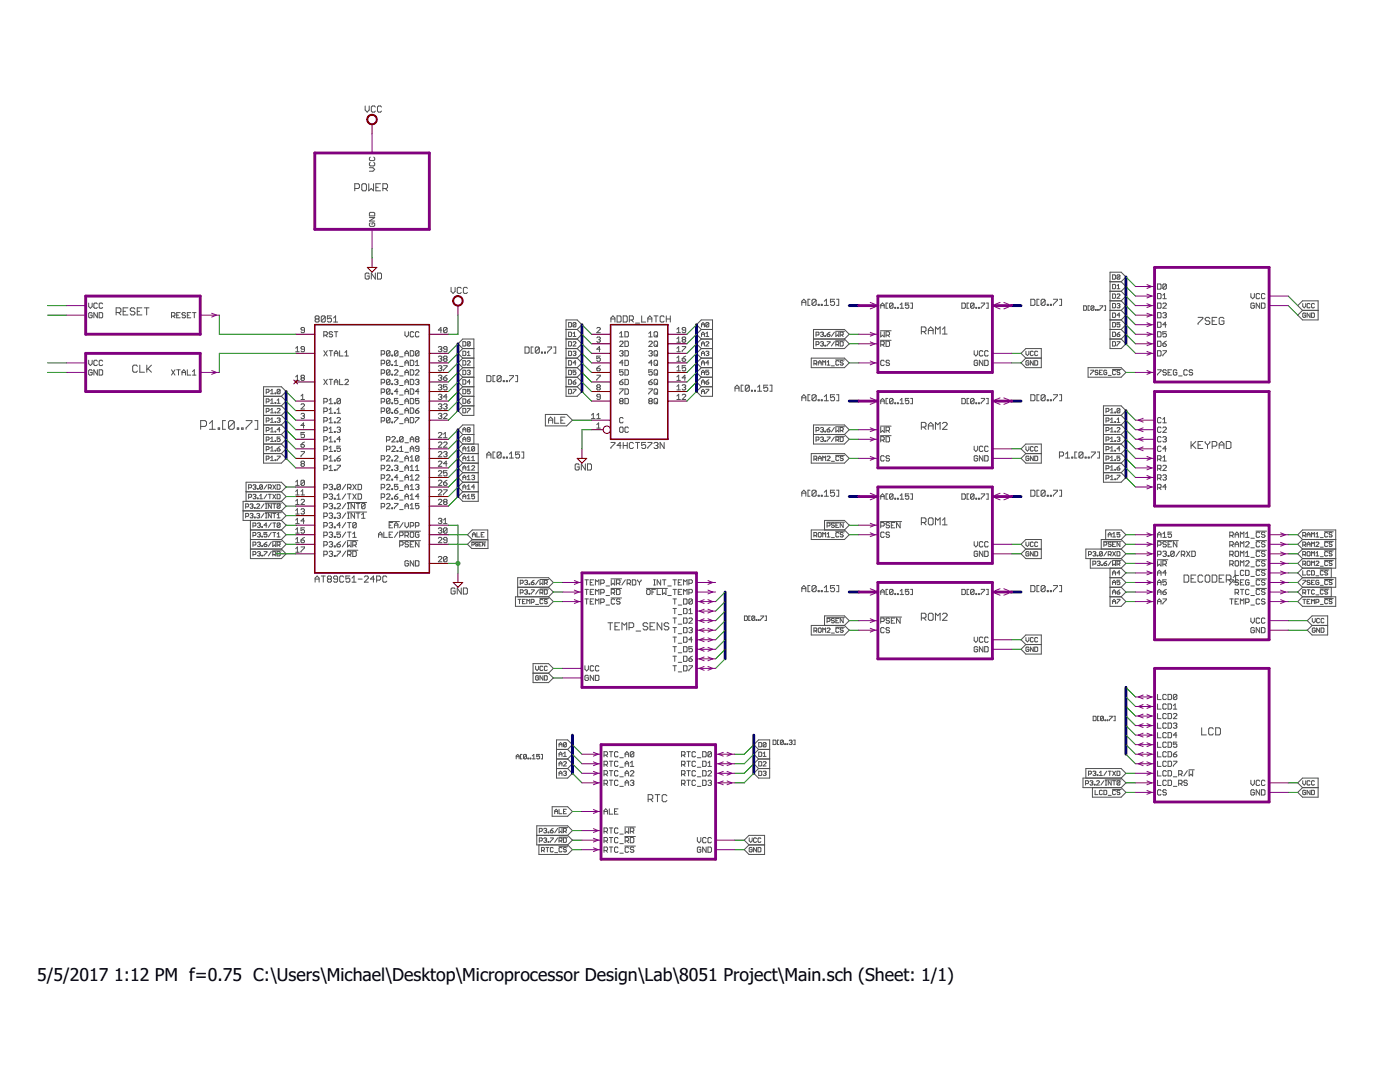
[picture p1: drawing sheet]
<svg xmlns="http://www.w3.org/2000/svg" width="279mm" height="216mm" viewBox="0 0 279 216" stroke-linecap="round" stroke-linejoin="round" font-family="sans-serif">
<defs><g id="words">
<g font-size="3.5">
<text x="7.4" y="195.8">5/5/2017</text>
<text x="22.8" y="195.8">1:12 PM f=0.75 C:\Users\Michael\Desktop\Microprocessor Design\Lab\8051 Project\Main.sch (Sheet: 1/1)</text>
</g>
</g></defs>
<g fill="none" stroke="#505050" stroke-width=".2">
<path d="M70.8 37.6h.7l.2-.2v-.5l-.2-.2h-.7v1.4M72.4 36.7h.5l.2 .2v.9l-.2 .3h-.5l-.2-.3v-.9zM72.9 21.1v.8l.4 .5 .4-.5v-.8M73.6 36.7v1.4l.5-.5 .4 .5v-1.4M73.7 33.5h.7l.4 .3-.4 .4h-.7M73.9 32.4l-.2 .2v.3l.2 .2h.7l.2-.2v-.3l-.2-.2M73.9 31.3l-.2 .2v.4l.2 .1h.7l.2-.1v-.4l-.2-.2M74.9 21.4l-.2-.3h-.4l-.2 .3v.8l.2 .2h.4l.2-.2M75 37.4h.5M75.9 36.7h-.9v1.4h.9M76.1 21.4l-.2-.3h-.4l-.2 .3v.8l.2 .2h.4l.2-.2M76.4 37.6h.7l.2-.2v-.5l-.2-.2h-.7v1.4"/>
<path d="M76.9 37.6l.4 .5M73.7 54.7l-.2-.2h-.4l-.2 .2v.8l.2 .2h.4l.2-.2v-.4h-.4M73.7 43.4h1.1l-1.1 .7h1.1M73.9 42.4h.7l.2 .1v.6h-1.1v-.6zM73.9 44.5l-.2 .1v.4l.2 .2h.7l.2-.2v-.4l-.2-.1h-.3v.3M74.9 54.5v1.2l-.8-1.2v1.2M75.3 54.5h.6l.2 .2v.8l-.2 .2h-.6zM90 57.3v.8l.4 .4 .4-.4v-.8M92.1 57.5l-.2-.2h-.5l-.2 .2v.9l.2 .1h.5l.2-.1M93.3 57.5l-.2-.2h-.4l-.2 .2v.9l.2 .1h.4l.2-.1M161.6 59.7h-.4v1.2h.4M162.9 59.9v.8l-.2 .2h-.4l-.2-.2"/>
<path d="M162.9 59.9l-.2-.2h-.4l-.2 .2v.8M162.9 59.9l-.8 .8M166.6 59.7h-.9v.6l.5-.2 .4 .2v.4l-.3 .2h-.4l-.2-.2M167 59.7h.4v1.2h-.4M205.7 59.7h.6l.2 .2v.8l-.2 .2h-.6zM207.4 59.7h-.5v1.2h.5M208.6 59.9v.8l-.2 .2h-.4l-.2-.2M208.6 59.9l-.2-.2h-.4l-.2 .2v.8M208.6 59.9l-.8 .8M210.2 59.7h.8v.2l-.8 .8v.2M211.5 59.7h.4v1.2h-.4M221.5 58.1h2.3"/>
<path d="M221.5 56.2h2.3M222 56.7h.5l.1 .2v.6l-.1 .1h-.5zM222 54.8h.5l.1 .2v.6l-.1 .1h-.5zM222 58.7h.5l.1 .1v.6l-.1 .1h-.5zM222.9 58.8l.2-.1 .4 .1-.6 .7h.6M222.9 57l.3-.3v.9M222.9 57.6h.6M223.5 55l-.6 .6M223.5 55l-.1-.2-.5 .2v.6M223.5 55l-.1 .7-.5-.1M223.8 56.2l.9-.9-.9-1h-2.3v15.3h2.3l.9-1-.9-1M223.8 58.1l.9 1-.9 .9"/>
<path d="M223.8 56.2l.9 1-.9 .9M231 58.6h.5l.2 .1v.7l-.2 .2h-.5zM231 56.7h.5l.2 .1v.7l-.2 .2h-.5zM232.1 58.9l.3-.3v1M232.1 59.6h.7M232.8 56.8v.7l-.2 .2h-.4l-.1-.2M232.8 56.8l-.2-.1h-.4l-.1 .1v.7M232.8 56.8l-.7 .7M249.6 58.6v.7l.4 .3 .3-.3v-.7M251.4 58.7l-.2-.1h-.3l-.2 .1v.7l.2 .2h.3l.2-.2M252.5 58.7l-.2-.1h-.4l-.1 .1v.7l.1 .2h.4l.2-.2M17.7 60.5v.7l.3 .3 .4-.3v-.7"/>
<path d="M17.7 71.9v.7l.3 .3 .4-.3v-.7M18.4 74l-.2-.2h-.3l-.2 .2v.7l.2 .1h.3l.2-.1v-.4h-.4M18.4 62.5l-.2-.1h-.3l-.2 .1v.7l.2 .2h.3l.2-.2v-.3h-.4M19.4 72.1l-.1-.2h-.4l-.2 .2v.7l.2 .1h.4l.1-.1M19.4 60.6l-.1-.1h-.4l-.2 .1v.7l.2 .2h.4l.1-.2M19.4 62.4v1l-.7-1v1M19.4 73.8v1l-.7-1v1M19.8 73.8h.5l.2 .2v.7l-.2 .1h-.5zM19.8 62.4h.5l.2 .1v.7l-.2 .2h-.5zM20.5 72.1l-.2-.2h-.3l-.2 .2v.7l.2 .1h.3l.2-.1M20.5 60.6l-.2-.1h-.3l-.2 .1v.7l.2 .2h.3l.2-.2M23.2 62.4h.7l.2-.3v-.4l-.2-.3h-.7v1.4"/>
<path d="M23.6 62.4l.5 .4M24.6 62.1h.5M25.5 61.4h-.9v1.4h.9M26.9 61.7l-.2-.3h-.5l-.2 .3v.2l.2 .2h.5l.2 .3v.2l-.2 .2h-.5l-.2-.2M27.4 62.1h.5M27.4 73.1l-.2-.2h-.5l-.2 .2v.9l.2 .3h.5l.2-.3M27.9 72.9v1.4h.9M28.3 61.4h-.9v1.4h.9M28.8 61.4h.9M29.3 61.4v1.4M29.3 72.9v1.4M29.5 73.6l.7 .7"/>
<path d="M30.2 72.9l-.9 .9M34.2 63.1h.5l.2-.2v-.4l-.2-.1h-.5v1M34.2 73.8l.7 1M34.6 63.1l.3 .3M34.9 73.8l-.7 1M35.3 73.8h.7M35.3 62.9h.3M35.6 73.8v1M36 62.4h-.7v1h.7M36.3 74.3h.7M36.3 74.8v-.7l.4-.3 .3 .3v.7M37 62.5l-.1-.1h-.4l-.2 .3 .2 .2h.4l.1 .3-.1 .2h-.4l-.2-.2"/>
<path d="M37.4 73.8v1h.7M37.4 62.9h.3M38.1 62.4h-.7v1h.7M38.4 74.8h.7M38.4 62.4h.7M38.4 74.1l.4-.3v1M38.8 62.4v1M52.6 79.1h3.6M53.1 78.3h.5l.1-.2-.1-.4h-.5v.9M54 78l.3-.3v.9M54 79.9l.3-.3v.9M54 78.6h.6"/>
<path d="M54.9 78.4h.1v.2h-.1zM55.3 79.9l.3-.3v.9M55.9 77.8l-.1-.1-.5 .1v.6M55.9 77.8v.6l-.1 .2-.5-.2M55.9 77.8l-.6 .6M56.2 79.1l.9-1-.9-.9h-3.6v15.2h3.6l.9-.9-.9-1M56.2 79.1l.9 .9-.9 1M59 70.2h.7M59 75.9h.7M59 69.5l.4-.3v1M59 75.2l.4-.3v1M60.1 79.7h.7"/>
<path d="M60.1 79l.3-.3v1M60.2 75.4l-.1-.2 .1-.3h.4l.2 .1-.2 .4M60.2 75.4h.4M60.2 75.4l-.1 .2 .1 .3h.4l.2-.2-.2-.3M60.8 69.7h-.6l-.1-.2 .1-.3h.4l.2 .1v.7l-.2 .2h-.4l-.1-.2M60.8 65.9h-.6l-.1-.2 .1-.4h.4l.2 .2v.7l-.2 .2h-.4l-.1-.2M63.1 63.6l-.2-.1 .2-.5h.4l.2 .2-.2 .4M63.1 63.6l-.2 .3 .2 .4h.4l.2-.2-.2-.5M63.1 63.6h.4M64.6 70l.7 1M64.6 75.7l.7 1.1M64.6 66.9h.6l.1-.2v-.3l-.1-.2h-.6v1"/>
<path d="M64.9 63.2l-.2-.2h-.4l-.2 .2v.9M64.9 63.2v.9l-.2 .2h-.4l-.2-.2M64.9 63.2l-.8 .9M65 66.9l.3 .3M65.3 70l-.7 1M65.3 75.7l-.7 1.1M65.7 70h.7M65.7 75.7h.7M65.7 79.9l.3-.4v1.1M66 70v1M66 75.7v1.1M66.1 63h-.8v.6l.4-.1 .4 .1v.5l-.2 .2h-.4l-.2-.2"/>
<path d="M66.4 66.4l-.2-.2h-.4l-.1 .3 .1 .2h.4l.2 .4-.2 .1h-.4l-.1-.1M66.6 64.3h.8M66.6 63.5l.4-.5v1.3M66.7 70.5h.7M66.7 76.2h.7M66.7 71v-.7l.4-.3 .3 .3v.7M66.7 76.8v-.7l.4-.4 .3 .4v.7M66.7 66.2h.7M67.1 66.2v1M67.8 70v1h.7M67.8 75.7v1.1h.7M67.9 79.7l-.1-.2h-.4l-.2 .2v.7"/>
<path d="M67.9 79.7v.7l-.1 .2h-.4l-.2-.2M67.9 79.7l-.7 .7M68.8 71h.7M68.8 75.9l.2-.2h.4l.1 .2v.2l-.7 .7h.7M68.8 70.3l.4-.3v1M76.1 70.7h.5l.2-.2v-.3l-.2-.2h-.5v1M76.1 72.6h.5l.2-.2v-.3l-.2-.2h-.5v1M76.1 74.5h.5l.2-.2v-.3l-.2-.2h-.5v1M76.1 76.4h.5l.2-.2v-.3l-.2-.2h-.5v1.1M76.1 78.3h.5l.2-.2v-.3l-.2-.2h-.5v1.1M77.8 70.2l-.1-.2h-.4l-.2 .2v.7M77.8 72.1l-.1-.2h-.4l-.2 .2v.7"/>
<path d="M77.8 74l-.1-.2h-.4l-.2 .2v.7M77.8 75.9l-.1-.2h-.4l-.2 .2v.7M77.8 77.8l-.1-.2h-.4l-.2 .2v.7M77.8 79.7l-.1-.2h-.4l-.2 .2v.7M77.8 70.2v.7l-.1 .1h-.4l-.2-.1M77.8 72.1v.7l-.1 .1h-.4l-.2-.1M77.8 74v.7l-.1 .1h-.4l-.2-.1M77.8 75.9v.7l-.1 .2h-.4l-.2-.2M77.8 77.8v.7l-.1 .2h-.4l-.2-.2M77.8 79.7v.7l-.1 .2h-.4l-.2-.2M77.8 70.2l-.7 .7M77.8 72.1l-.7 .7"/>
<path d="M77.8 74l-.7 .7M77.8 75.9l-.7 .7M77.8 77.8l-.7 .7M77.8 79.7l-.7 .7M78.2 70.9h.2v.1h-.2zM78.2 72.8h.2v.1h-.2zM78.2 74.7h.2v.1h-.2zM78.2 76.6h.2v.2h-.2zM78.2 78.5h.2v.2h-.2zM78.7 74l.2-.2h.3l.2 .2v.1l-.7 .7h.7M78.7 75.9l.2-.2h.3l.2 .2-.2 .3M78.7 72.9h.7"/>
<path d="M78.7 72.2l.4-.3v1M79.1 76.2h.1M79.2 76.2l.2 .2-.2 .4h-.3l-.2-.2M79.4 70.2l-.2-.2h-.3l-.2 .2v.7M79.4 79.5h-.7v.5l.4-.1 .3 .1v.4l-.2 .2h-.3l-.2-.2M79.4 70.2v.7l-.2 .1h-.3l-.2-.1M79.4 70.2l-.7 .7M79.4 78.1h-.7l.5-.5v1.1M79.8 71.2h.7M79.8 73.1h.7M79.8 75h.7M79.8 76.9h.7"/>
<path d="M79.8 78.8h.7M80.8 66.2v.7l.4 .3 .3-.3v-.7M80.8 71v-.7l.4-.3 .3 .3v.7M80.8 72.9v-.7l.4-.3 .3 .3v.7M80.8 74.8v-.7l.4-.3 .3 .3v.7M80.8 76.8v-.7l.4-.4 .3 .4v.7M80.8 78.7v-.7l.4-.4 .3 .4v.7M80.8 70.5h.7M80.8 72.4h.7M80.8 74.3h.7M80.8 76.2h.7M80.8 78.1h.7"/>
<path d="M81.9 70h.5l.2 .2v.7l-.2 .1h-.5zM81.9 71.9h.5l.2 .2v.7l-.2 .1h-.5zM81.9 73.8h.5l.2 .2v.7l-.2 .1h-.5zM81.9 75.7h.5l.2 .2v.7l-.2 .2h-.5zM81.9 77.6h.5l.2 .2v.7l-.2 .2h-.5zM81.9 79.5h.5l.2 .2v.7l-.2 .2h-.5zM82.6 66.4l-.2-.2h-.4l-.1 .2v.7l.1 .1h.4l.2-.1M82.9 74l.2-.2h.3l.2 .2v.1l-.7 .7h.7M82.9 75.9l.2-.2h.3l.2 .2-.2 .3M82.9 72.9h.7M82.9 72.2l.4-.3v1M83.3 76.2h.1"/>
<path d="M83.4 76.2l.2 .2-.2 .4h-.3l-.2-.2M83.6 66.4l-.2-.2h-.3l-.2 .2v.7l.2 .1h.3l.2-.1M83.6 70.2l-.2-.2h-.3l-.2 .2v.7M83.6 79.5h-.7v.5l.4-.1 .3 .1v.4l-.2 .2h-.3l-.2-.2M83.6 70.2v.7l-.2 .1h-.3l-.2-.1M83.6 70.2l-.7 .7M83.6 78.1h-.7l.5-.5v1.1M87.5 69.3l.2-.1h.3l.2 .1-.2 .4M87.5 71.2l.2-.1h.3l.2 .1-.2 .4M87.5 73.1l.2-.1h.3l.2 .1-.2 .4M87.5 75l.2-.1h.3l.2 .1-.2 .4M87.5 76.9l.2-.1h.3l.2 .1-.2 .4"/>
<path d="M87.5 78.8l.2-.1h.3l.2 .1-.2 .4M87.8 69.7h.2M87.8 71.6h.2M87.8 73.5h.2M87.8 75.4h.2M87.8 77.3h.2M87.8 79.2h.2M88 69.7l.2 .1-.2 .4h-.3l-.2-.2M88 71.6l.2 .2-.2 .3h-.3l-.2-.2M88 73.5l.2 .2-.2 .3h-.3l-.2-.2M88 75.4l.2 .2-.2 .3h-.3l-.2-.2M88 77.3l.2 .2-.2 .3h-.3l-.2-.2"/>
<path d="M88 79.2l.2 .2-.2 .3h-.3l-.2-.2M88.2 65.9h-.7l.5-.6v1.1M88.5 73h.7l-.7 1M88.5 75.4h.5l.2 .3-.2 .2h-.3l-.2-.2zM88.7 71.6l-.2-.2 .2-.3h.3l.2 .1-.2 .4M88.7 71.6l-.2 .2 .2 .3h.3l.2-.2-.2-.3M88.7 71.6h.3M89.2 69.7h-.5l-.2-.2 .2-.3h.3l.2 .1v.7l-.2 .2h-.3l-.2-.2M89.2 65.5v.7l-.2 .2h-.3l-.2-.2M89.2 76.8h-.7v.5l.4-.2 .3 .2v.3l-.2 .2h-.3l-.2-.2M89.2 65.5l-.2-.2h-.3l-.2 .2v.7M89.2 74.9l-.7 .5"/>
<path d="M89.2 79.2h-.7l.5-.5v1M89.2 65.5l-.7 .7M92.4 69.6l-1-1 1-1h2.2v15.3h-2.2l-1-1 1-.9M92.4 79.1h2.2M92.4 77.2h2.2M92.4 69.6h2.2M92.4 79.1l-1 .9 1 1M92.4 75.3h2.2M92.4 77.2l-1 .9 1 1M92.4 73.4h2.2M92.4 75.3l-1 .9 1 1M92.4 71.5h2.2"/>
<path d="M92.4 73.4l-1 .9 1 1M92.4 71.5l-1 .9 1 1M92.4 69.6l-1 .9 1 1M92.4 72h.4l.2 .1v.6l-.2 .2h-.4zM92.4 79.6h.4l.2 .1v.6l-.2 .2h-.4zM92.4 77.7h.4l.2 .1v.6l-.2 .2h-.4zM92.4 68.2l.6 .1v.6l-.2 .1h-.4zM92.4 70.1l.6 .1v.6l-.2 .2h-.4zM92.4 73.9h.4l.2 .1v.6l-.2 .2h-.4zM92.4 75.8h.4l.2 .1v.6l-.2 .2h-.4zM93.3 72.1l.1-.1 .4 .1-.5 .8h.5M93.3 70.4l.3-.3v.9"/>
<path d="M93.3 74l.4-.1 .1 .1-.1 .3M93.3 71h.5M93.6 74.3h.1M93.7 74.3l.1 .2-.1 .3-.4-.2M93.8 76.2h-.5l.4-.4v.9M93.8 77.7h-.5v.4l.3-.1 .2 .1-.1 .5-.4-.2M93.8 68.3v.6l-.1 .1-.4-.1M93.8 68.3l-.1-.1-.4 .1v.6M93.8 79.6l-.5 .4M93.8 68.3l-.5 .6M97.2 75h.6l.2 .1v.9l-.2 .2h-.6zM98.8 75h-.4v1.2h.4"/>
<path d="M100 75.1l-.2-.1h-.4l-.2 .1v.9M100 75.1v.9l-.2 .2h-.4l-.2-.2M100 75.1l-.8 .9M100.4 76h.2v.2h-.2zM101 76h.3v.2h-.3zM101.7 75h.8v.1l-.8 .9v.2M102.9 75h.4v1.2h-.4M104.8 69.2h.6l.2 .2v.9l-.2 .2h-.6zM106.4 69.2h-.4v1.3h.4M107.6 69.4v.9l-.2 .2h-.4l-.2-.2M107.6 69.4l-.2-.2h-.4l-.2 .2v.9M107.6 69.4l-.8 .9"/>
<path d="M108.1 70.3h.1v.2h-.1zM108.7 70.3h.2v.2h-.2zM109.3 69.2h.8v.2l-.8 .9v.2M110.5 69.2h.4v1.3h-.4M113 77.2h2.2M113 69.6h2.2M113 67.6h2.2M113 75.3h2.2M113 65.7h2.2M113 73.4h2.2M113 71.5h2.2M113.5 77.7h.4l.2 .1v.6l-.2 .2h-.4z"/>
<path d="M113.5 64.4l.6 .1v.6l-.2 .1h-.4zM113.5 72h.4l.2 .1v.6l-.2 .2h-.4zM113.5 66.3l.6 .1v.6l-.2 .1h-.4zM113.5 68.2l.6 .1v.6l-.2 .1h-.4zM113.5 70.1l.6 .1v.6l-.2 .2h-.4zM113.5 73.9h.4l.2 .1v.6l-.2 .2h-.4zM113.5 75.8h.4l.2 .1v.6l-.2 .2h-.4zM114.4 76.2h.4l.1 .3-.4 .2zM114.4 77.7h.5l-.5 .9M114.4 68.3l.1-.1 .4 .1-.5 .7h.5M114.4 70.2l.4-.1 .1 .1-.1 .3M114.4 67.1h.5"/>
<path d="M114.4 66.5l.3-.2v.8M114.7 70.5h.1M114.8 70.5l.1 .2-.1 .3-.4-.2M114.9 72.4h-.5l.4-.4v.9M114.9 64.5v.6l-.1 .1-.4-.1M114.9 73.9h-.5v.4l.4-.1 .1 .4-.1 .2-.4-.2M114.9 64.5l-.1-.1-.4 .1v.6M114.9 75.8l-.5 .4M114.9 64.5l-.5 .6M115.2 65.7l.9-.9-.9-1h-2.2v15.3h2.2l.9-1-.9-.9M115.2 75.3l.9 .9-.9 1M115.2 73.4l.9 .9-.9 1"/>
<path d="M115.2 71.5l.9 .9-.9 1M115.2 69.6l.9 .9-.9 1M115.2 67.6l.9 1-.9 1M115.2 65.7l.9 1-.9 .9M119.1 73.5h.5l.2 .3-.2 .2h-.3l-.2-.2zM119.1 74.9h.7l-.7 1M119.1 65.5l.2-.2h.3l.2 .2v.2l-.7 .7h.7M119.1 67.4l.2-.2h.3l.2 .2-.2 .4M119.3 77.3l-.2-.2 .2-.3h.3l.2 .1-.2 .4M119.3 77.3h.3M119.3 77.3l-.2 .2 .2 .3h.3l.2-.2-.2-.3M119.5 67.8h.1"/>
<path d="M119.6 67.8l.2 .1-.2 .4h-.3l-.2-.2M119.8 71.1h-.7v.5l.4-.2 .3 .2v.3l-.2 .2h-.3l-.2-.2M119.8 69.7h-.7l.5-.5v1M119.8 79.2h-.5l-.2-.2 .2-.3h.3l.2 .1v.7l-.2 .2h-.3l-.2-.2M119.8 73l-.7 .5M121.9 64.3v-.8l.4-.5 .4 .5v.8M121.9 63.6h.8M123.1 63h.7l.2 .2v.9l-.2 .2h-.7zM123.7 70.2l.1-.2h.4l.2 .2-.2 .3M123.7 68.3l.1-.2h.4l.2 .2v.1l-.7 .7h.7M123.7 76.2h.5l.2 .4-.2 .2h-.4l-.1-.2zM123.7 77.6h.7v.2l-.7 .7v.2"/>
<path d="M123.7 67.2h.7M123.7 66.5l.3-.3v1M124 70.5h.2M124.2 70.5l.2 .2-.2 .3h-.4l-.1-.1M124.4 72.4h-.7l.5-.5v1M124.4 73.8h-.7v.5l.3-.2 .4 .2v.4l-.2 .1h-.4l-.1-.1M124.4 75.7l-.7 .5M124.4 63h.6l.2 .2v.9l-.2 .2h-.6zM124.7 70h.5l.2 .2v.7l-.2 .1h-.5zM124.7 68.1h.5l.2 .2v.7l-.2 .1h-.5zM124.7 71.9h.5l.2 .2v.7l-.2 .1h-.5zM124.7 73.8h.5l.2 .2v.7l-.2 .1h-.5z"/>
<path d="M124.7 75.7h.5l.2 .2v.7l-.2 .2h-.5zM124.7 77.6h.5l.2 .2v.7l-.2 .2h-.5zM124.7 79.5h.5l.2 .2v.7l-.2 .2h-.5zM124.7 66.2h.5l.2 .2v.7l-.2 .1h-.5zM125.6 63.9h.6l.2-.3v-.4l-.2-.2h-.6v1.3M126 63.9l.4 .4M126.8 64.5h.8M128.1 63v1.3h.8M129.3 64.3v-.8l.4-.5 .4 .5v.8M129.3 63.6h.8M129.5 70.2l.2-.2h.3l.2 .2-.2 .3M129.5 68.3l.2-.2h.3l.2 .2v.1l-.7 .7h.7"/>
<path d="M129.5 76.2h.5l.2 .4-.2 .2h-.3l-.2-.2zM129.5 77.6h.7v.2l-.7 .7v.2M129.5 67.2h.7M129.5 66.5l.3-.3v1M129.8 70.5h.2M130 70.5l.2 .2-.2 .3h-.3l-.2-.1M130.2 72.4h-.7l.5-.5v1M130.2 73.8h-.7v.5l.3-.2 .4 .2v.4l-.2 .1h-.3l-.2-.1M130.2 75.7l-.7 .5M130.5 63h.8M130.7 79.5h.4l.1 .2v.7l-.1 .2h-.4l-.2-.2v-.7zM130.7 77.6h.4l.1 .2v.7l-.1 .2h-.4l-.2-.2v-.7z"/>
<path d="M130.7 70h.4l.1 .2v.7l-.1 .1h-.4l-.2-.1v-.7zM130.7 68.1h.4l.1 .2v.7l-.1 .1h-.4l-.2-.1v-.7zM130.7 71.9h.4l.1 .2v.7l-.1 .1h-.4l-.2-.1v-.7zM130.7 73.8h.4l.1 .2v.7l-.1 .1h-.4l-.2-.1v-.7zM130.7 75.7h.4l.1 .2v.7l-.1 .2h-.4l-.2-.2v-.7zM130.7 66.2h.4l.1 .2v.7l-.1 .1h-.4l-.2-.1v-.7zM130.9 78.3l.3 .4M130.9 76.4l.3 .4M130.9 74.5l.3 .3M130.9 72.6l.3 .3M130.9 70.7l.3 .3M130.9 68.8l.3 .3"/>
<path d="M130.9 66.9l.3 .3M130.9 63v1.3M132.5 63.2l-.1-.2h-.4l-.3 .2v.9l.3 .2h.4l.1-.2M133 63.6h.8M133 63v1.3M133.8 63v1.3M135.1 70.2h.7M135.1 72.1h.7M135.1 74h.7M135.1 75.9h.7M135.1 77.8h.7M135.1 79.7h.7"/>
<path d="M135.1 66.4h.7M135.1 68.3h.7M135.1 79l.3-.3v1M135.1 65.7l.3-.4v1.1M135.1 67.6l.3-.4v1.1M135.1 69.5l.3-.3v1M135.1 71.4l.3-.3v1M135.1 73.3l.3-.3v1M135.1 75.2l.3-.3v1M135.1 77.1l.3-.3v1M136.1 69.2h.7l-.7 1M136.1 71.6h.6l.1 .3-.1 .2h-.4l-.2-.2z"/>
<path d="M136.1 76.9l.2-.1h.4l.1 .1-.1 .4M136.1 78.8l.2-.1h.4l.1 .1v.2l-.7 .7h.7M136.3 67.8l-.2-.2 .2-.4h.4l.1 .2-.1 .4M136.3 67.8h.4M136.3 67.8l-.2 .1 .2 .4h.4l.1-.2-.1-.3M136.5 77.3h.2M136.7 77.3l.1 .2-.1 .3h-.4l-.2-.2M136.8 73h-.7v.5l.4-.2 .3 .2v.3l-.1 .2h-.4l-.2-.2M136.8 75.4h-.7l.6-.5v1M136.8 65.9h-.5l-.2-.2 .2-.4h.4l.1 .2v.7l-.1 .2h-.4l-.2-.2M136.8 71.1l-.7 .5M140 65.7l-1-.9 1-1h2.2v15.3h-2.2l-1-1 1-.9"/>
<path d="M140 77.2h2.2M140 69.6h2.2M140 67.6h2.2M140 75.3h2.2M140 65.7h2.2M140 73.4h2.2M140 71.5h2.2M140 75.3l-1 .9 1 1M140 73.4l-1 .9 1 1M140 71.5l-1 .9 1 1M140 69.6l-1 .9 1 1M140 67.6l-1 1 1 1"/>
<path d="M140 65.7l-1 1 1 .9M140 70.5h.6M140 72.4h.6M140 74.3h.6M140 76.2h.6M140 78.1h.6M140 66.7h.6M140 74.8v-.6l.3-.3 .3 .3v.6M140 64.8h.6M140 68.6h.6M140 65.2v-.6l.3-.2 .3 .2v.6M140 67.1v-.6l.3-.2 .3 .2v.6"/>
<path d="M140 69v-.5l.3-.3 .3 .3v.5M140 71v-.6l.3-.3 .3 .3v.6M140 72.9v-.6l.3-.3 .3 .3v.6M140 76.7v-.6l.3-.3 .3 .3v.6M140 78.6v-.6l.3-.3 .3 .3v.6M140.9 76.2h.4l.2 .3-.5 .2zM140.9 77.7h.6l-.6 .9M140.9 68.3l.1-.1 .5 .1-.6 .7h.6M140.9 67.1h.6M140.9 70.2l.4-.1 .2 .1-.2 .3M140.9 66.5l.3-.2v.8M141.2 70.5h.1"/>
<path d="M141.3 70.5l.2 .2-.2 .3-.4-.2M141.5 72.4h-.6l.4-.4v.9M141.5 64.5v.6l-.2 .1-.4-.1M141.5 73.9h-.6v.4l.3-.1 .3 .1-.2 .5-.4-.2M141.5 64.5l-.2-.1-.4 .1v.6M141.5 75.8l-.6 .4M141.5 64.5l-.6 .6M146.7 78.1v-.8l.4-.4 .4 .4v.8M146.7 77.5h.8M148.3 76.9h-.4v1.2h.4M149.5 77v.9l-.2 .2h-.4l-.2-.2M149.5 77l-.2-.1h-.4l-.2 .1v.9"/>
<path d="M149.5 77l-.8 .9M150 77.9h.2v.2h-.2zM150.6 77.9h.2v.2h-.2zM151.2 78.1h.8M151.2 77.3l.4-.4v1.2M153.2 76.9h-.8v.6l.4-.2 .4 .2v.4l-.2 .2h-.4l-.2-.2M153.6 76.9h.5v1.2h-.5M160 60.9v-.8l.4-.4 .4 .4v.8M160 80v-.8l.4-.4 .4 .4v.8M160 60.3h.8M160 79.4h.8M161.6 78.8h-.4v1.2h.4"/>
<path d="M161.9 71.5h6.6l1 .9-1 1h-6.6zM162.3 65.7h6.2l1 1-1 .9 1 1-1 1h-6.2zM162.3 67.6h6.2M162.4 72.6h.5l.1-.2-.1-.4h-.5v.9M162.7 72.6l.3 .3M162.9 68.7h.4l.1-.4-.5-.1v.8M162.9 66.8h.4l.1-.4-.5-.1v.8M162.9 79l-.2-.2h-.4l-.2 .2v.8M162.9 79v.8l-.2 .2h-.4l-.2-.2M162.9 79l-.8 .8M163.3 60.7h.2v.2h-.2zM163.3 79.8h.2v.2h-.2z"/>
<path d="M163.3 72.4h.6M163.3 72.9v-.6l.3-.3 .3 .3v.6M163.7 68.3l.5-.1 .1 .1-.1 .3M163.7 66.4l.5-.1 .1 .1-.1 .3M163.9 60.7h.2v.2h-.2zM163.9 79.8h.2v.2h-.2zM164 66.7h.2M164 68.6h.2M164.2 68.6l.1 .1-.1 .3-.5-.1M164.2 66.7l.1 .1-.1 .3-.5-.1M164.2 72.9v-.9l.3 .3 .3-.3v.9M164.5 60.9h.8"/>
<path d="M164.5 60.1l.4-.4v1.2M164.5 79.2l.4-.4v1.2M164.5 80h.8M164.6 68.9h.2v.1h-.2zM164.6 67h.2v.1h-.2zM165.1 66.7h.4l.2 .3-.5 .1zM165.1 72.9h.6M165.1 68.2h.6l-.6 .8M165.1 72.3l.3-.3v.9M165.7 66.3l-.6 .4M165.9 73h.6M166.5 66.3l-.6 .8"/>
<path d="M166.5 68.2l-.6 .8M166.6 78.8h-.9v.6l.5-.2 .4 .2v.4l-.3 .2h-.4l-.2-.2M166.8 66.1h1.7M166.8 68h1.7M166.8 71.8h1.7M166.8 66.3v.8l.3-.3 .3 .3v-.8M166.8 68.7h.5l.1-.4-.6-.1v.8M167 78.8h.4v1.2h-.4M167.1 68.7l.3 .3M167.4 72.1l-.1-.1-.5 .1v.6l.2 .2 .4-.2M167.7 68.2l.6 .1v.6l-.2 .1h-.4zM167.7 66.8h.4l.2-.4-.6-.1v.8"/>
<path d="M168 66.8l.3 .3M168.3 72.1l-.5-.1-.1 .3 .4 .1 .2 .3-.2 .2-.4-.2M175.7 66h2.1M175.7 67.9h2.1M175.8 68.8h.5l.2-.2v-.3l-.2-.2h-.5v1M175.8 61.5v-.7l.3-.3 .4 .3v.7M175.8 66.2v1l.3-.3 .4 .3v-1M175.8 61h.7M176.1 68.8l.4 .3M176.5 72.1l-.2-.2h-.3l-.2 .2v.7l.2 .1h.3l.2-.1M176.8 68.1h.6l.1 .2v.7l-.1 .1h-.6zM176.8 66.9h.6l.1-.2v-.3l-.1-.2h-.6v1"/>
<path d="M177.2 79.5h-.4v1.1h.4M177.2 60.5h-.4v1h.4M177.2 66.9l.3 .3M177.5 72.1l-.1-.2h-.4l-.2 .3 .2 .2h.4l.1 .4-.1 .1h-.4l-.2-.1M178.2 79.7l-.1-.2h-.4l-.2 .2v.7M178.2 79.7v.7l-.1 .2h-.4l-.2-.2M178.2 60.6v.7l-.1 .2h-.4l-.2-.2M178.2 60.6l-.1-.1h-.4l-.2 .1v.7M178.2 60.6l-.7 .7M178.2 79.7l-.7 .7M178.6 61.3h.2v.2h-.2zM179.1 61.3h.2v.2h-.2z"/>
<path d="M179.6 61.5h.7M179.6 60.8l.4-.3v1M179.6 79.9l.4-.4v1.1M181.4 79.5h-.7v.5l.3-.1 .4 .1v.4l-.2 .2h-.3l-.2-.2M181.4 60.5h-.7v.5l.3-.2 .4 .2v.3l-.2 .2h-.3l-.2-.2M181.7 79.5h.4v1.1h-.4M181.7 60.5h.4v1h-.4M183.9 66.2h.7l.2-.3v-.4l-.2-.3h-.7v1.5M184.3 66.2l.5 .5M185.3 66.7v-1l.4-.5 .5 .5v1M185.3 65.9h.9M186.7 66.7v-1.5l.5 .5 .4-.5v1.5"/>
<path d="M188.1 65.7l.5-.5v1.5M188.1 66.7h.9M192 79.5h.5l.2 .2v.7l-.2 .2h-.5zM192 60.5h.5l.2 .1v.7l-.2 .2h-.5zM193.4 79.5h-.4v1.1h.4M193.4 60.5h-.4v1h.4M194.4 79.7l-.2-.2h-.3l-.2 .2v.7M194.4 79.7v.7l-.2 .2h-.3l-.2-.2M194.4 60.6v.7l-.2 .2h-.3l-.2-.2M194.4 60.6l-.2-.1h-.3l-.2 .1v.7M194.4 60.6l-.7 .7M194.4 79.7l-.7 .7"/>
<path d="M194.4 70v.7l.4 .3 .3-.3v-.7M194.8 61.3h.1v.2h-.1zM195.1 72.1l-.2-.2h-.3l-.2 .2v.7l.2 .1h.3l.2-.1v-.4h-.3M195.3 61.3h.2v.2h-.2zM195.8 79.5h.7v.2l-.7 .7v.2M195.8 60.5h.7l-.7 1M196.2 70.2l-.2-.2h-.4l-.1 .2v.7l.1 .1h.4l.2-.1M196.2 71.9v1l-.7-1v1M196.5 71.9h.5l.2 .2v.7l-.2 .1h-.5zM196.9 79.5h.3v1.1h-.3M196.9 60.5h.3v1h-.3M197.2 70.2l-.2-.2h-.3l-.2 .2v.7l.2 .1h.3l.2-.1"/>
<path d="M203.8 70.5l.9-.9h3.1v3.8h-3.1l-.9-1 .9-.9zM204.7 71.5h3.1M204.7 70.1v.6l.3 .3 .3-.3v-.6M205.3 72.1l-.1-.1-.5 .1v.6l.2 .2 .4-.2v-.3h-.3M205.7 78.8h.6l.2 .2v.8l-.2 .2h-.6zM206.2 70.2l-.1-.1-.5 .1v.6l.2 .2 .4-.2M206.2 72v.9l-.6-.9v.9M206.5 72h.4l.2 .1v.6l-.2 .2h-.4zM207.1 70.2l-.2-.1-.4 .1v.6l.2 .2 .4-.2M207.4 78.8h-.5v1.2h.5M208.6 79v.8l-.2 .2h-.4l-.2-.2M208.6 79l-.2-.2h-.4l-.2 .2v.8"/>
<path d="M208.6 79l-.8 .8M209 60.7h.2v.2h-.2zM209 79.8h.2v.2h-.2zM209.6 60.7h.2v.2h-.2zM209.6 79.8h.2v.2h-.2zM210.2 78.8h.8v.2l-.8 .8v.2M211.5 78.8h.4v1.2h-.4M216.3 61h.4l.2 .2v.6l-.2 .1h-.4zM217.1 73.4h6.7l.9 .9-.9 1h-6.7zM217.4 61h-.3v.9h.3M217.7 73.9h.5l-.5 .9M218.3 61.2v.6l-.1 .1-.5-.1"/>
<path d="M218.3 61.2l-.4-.2-.2 .2v.6M218.3 61.2l-.6 .6M218.6 61.8h.2v.1h-.2zM219.1 61.8l.1 .1zM219.1 74l-.1-.1-.5 .1 .2 .3 .4 .2-.1 .3-.5-.2M219.4 74.3h.3M219.5 61h.6l-.6 .9M220 73.9h-.6v.9h.6M220.4 61h.2v.9h-.2M220.9 74l-.2-.1-.4 .1v.6l.1 .2 .5-.2v-.3h-.3M221.2 74.9h.6M221.5 63.8h2.3"/>
<path d="M221.5 61.9h2.3M221.5 67.6h2.3M221.5 65.7h2.3M221.5 60h2.3M222 73.7h1.8M222 64.4l.6 .1v.6l-.1 .1h-.5zM222 60.6h.5l.1 .1v.6l-.1 .1h-.5zM222 62.5h.5l.1 .1v.6l-.1 .1h-.5zM222 66.3l.6 .1v.6l-.1 .1h-.5zM222 68.2l.6 .1v.6l-.1 .1h-.5zM222.6 74l-.1-.1-.5 .1v.6l.2 .2 .4-.2M222.9 66.7h.5l.1 .3-.4 .1z"/>
<path d="M222.9 68.2h.6l-.6 .8M222.9 60.7l.5-.1 .1 .1-.1 .3M223.2 61h.2M223.4 61l.1 .1-.1 .3-.5-.1M223.5 74l-.1-.1-.5 .1 .2 .3 .4 .2-.1 .3-.5-.2M223.5 64.4h-.6v.4l.3-.2 .3 .2-.1 .4-.5-.1M223.5 62.9h-.6l.5-.4v.8M223.5 66.3l-.6 .4M223.8 60l.9 1-.9 .9M223.8 63.8l.9 1-.9 .9M223.8 65.7l.9 1-.9 .9M223.8 61.9l.9 1-.9 .9"/>
<path d="M231 64.3h.5l.2 .2v.7l-.2 .1h-.5zM231 70h.5l.2 .2v.7l-.2 .1h-.5zM231 68.1h.5l.2 .2v.7l-.2 .1h-.5zM231 73.8h.7v.2l-.7 .7v.1M231 66.2h.5l.2 .2v.7l-.2 .1h-.5zM231 60.5h.5l.2 .1v.7l-.2 .2h-.5zM231 62.4h.5l.2 .1v.7l-.2 .2h-.5zM232.1 70h.7v.2l-.7 .7v.1M232.1 68.6h.5l.2 .4-.2 .1h-.4l-.1-.1zM232.1 60.6l.1-.1h.4l.2 .1v.2l-.7 .7h.7M232.1 62.5l.1-.1h.4l.2 .1-.2 .4M232.4 62.9h.2"/>
<path d="M232.6 62.9l.2 .2-.2 .3h-.4l-.1-.2M232.8 74l-.2-.2h-.4l-.1 .3 .1 .2h.4l.2 .4-.2 .1h-.4l-.1-.1M232.8 66.2h-.7v.5l.3-.2 .4 .2v.4l-.2 .1h-.4l-.1-.1M232.8 64.8h-.7l.5-.5v1M232.8 68.1l-.7 .5M233.1 74.3h.4M233.8 73.8h-.7v1h.7M234.9 74l-.2-.2h-.4l-.1 .2v.7l.1 .1h.4l.2-.1v-.4h-.4M235.2 75h.7M237 74l-.2-.2h-.3l-.2 .2v.7l.2 .1h.3l.2-.1M238 74l-.2-.2h-.3l-.2 .3 .2 .2h.3l.2 .4-.2 .1h-.3l-.2-.1M239.1 63.3h1v.3l-1 .9v.2"/>
<path d="M241.4 63.6l-.2-.3h-.5l-.2 .3v.2l.2 .2h.5l.2 .3v.2l-.2 .2h-.5l-.2-.2M241.9 64h.5M242.8 63.3h-.9v1.4h.9M244.3 63.6l-.3-.3h-.5l-.2 .3v.9l.2 .2h.5l.3-.2v-.5h-.5M250.3 60.6l-.1-.1h-.4l-.2 .1v.7l.2 .2h.4l.1-.2v-.3h-.3M251.4 60.5v1l-.7-1v1M251.8 60.5h.5l.2 .1v.7l-.2 .2h-.5zM259 61l.9-1h3.2v3.8h-3.2l-.9-.9 .9-1zM259.9 61.9h3.2M260 60.6v.5l.3 .3 .3-.3v-.5M260.6 62.6l-.2-.1-.4 .1v.6l.1 .1 .5-.1v-.3h-.3M261.5 60.7l-.2-.1-.4 .1v.6l.1 .1 .5-.1"/>
<path d="M261.5 62.5v.8l-.6-.8v.8M261.7 62.5h.5l.1 .1-.1 .7h-.5zM262.3 60.7l-.1-.1-.5 .1v.6l.2 .1 .4-.1M40 85.1h.9l.3-.3v-.6l-.3-.3h-.9v1.8M41.8 85.7h1.2M41.8 84.5l.6-.6v1.8M43.5 85.4h.3v.3h-.3zM45 83.9h-.6v1.8h.6M46.8 84.2v1.2l-.3 .3h-.6l-.3-.3M46.8 84.2l-.3-.3h-.6l-.3 .3v1.2M46.8 84.2l-1.2 1.2M47.3 85.4h.3v.3h-.3z"/>
<path d="M48.2 85.4h.3v.3h-.3zM49.1 83.9h1.2v.3l-1.2 1.2v.3M49.1 98.1h7.1M49.6 97.3h.5l.1-.1-.1-.5h-.5v.9M49.6 99.2h.5l.1-.1-.1-.5h-.5v.9M50.5 98.8l.4-.2 .2 .2-.2 .3M50.5 96.9l.4-.2 .2 .2-.2 .3M50.8 97.2h.1M50.8 99.1h.1M50.9 83.9h.5v1.8h-.5M50.9 99.1l.2 .1-.2 .3-.4-.1M50.9 97.2l.2 .1-.2 .3-.4-.1"/>
<path d="M51.4 97.5h.1v.1h-.1zM51.4 99.4h.1v.1h-.1zM51.8 99.5h.6M51.8 98.9l.3-.3v.9M52.4 96.9l-.2-.2-.4 .2v.6M52.4 96.9v.6l-.2 .1-.4-.1M52.4 96.9l-.6 .6M52.6 90.5h3.6M52.6 88.6h3.6M52.6 86.7h3.6M52.6 84.8h3.6M52.6 82.9h3.6"/>
<path d="M52.6 81h3.6M53.1 80.2h.5l.1-.2-.1-.4h-.5v.9M53.1 82.1h.5l.1-.2-.1-.4h-.5v.9M53.1 87.8h.5l.1-.1-.1-.5h-.5v.9M53.1 89.7h.5l.1-.1-.1-.5h-.5v.9M53.1 85.9h.5l.1-.2-.1-.4h-.5v.9M53.1 91.6h.5l.1-.1-.1-.5h-.5v.9M53.1 84h.5l.1-.2-.1-.4h-.5v.9M53.3 96.7l-.6 .9M53.3 98.6l-.6 .9M53.6 97.3h.4l.1-.1-.1-.5h-.4v.9M53.6 98.6h.5"/>
<path d="M53.8 97.3l.3 .3M53.8 98.6v.9M54 84.3h.6M54 88.1h.6M54 89.4l.3-.3v.9M54 81.8l.3-.3v.9M54 83.7l.3-.3v.9M54 85.6l.3-.3v.9M54 87.5l.3-.3v.9M54 91.3l.3-.3v.9M54 90h.6M54 91.9h.6"/>
<path d="M54 86.2h.6M54 82.4h.6M54 80.5h.6M54.4 96.7l.6 .9M54.4 98.6l.6 .9M54.9 84.1h.1v.2h-.1zM54.9 87.9h.1v.2h-.1zM54.9 89.9h.1v.1h-.1zM54.9 80.3h.1v.2h-.1zM54.9 82.2h.1v.2h-.1zM54.9 86h.1v.2h-.1zM54.9 91.8h.1v.1h-.1z"/>
<path d="M55 96.7l-.6 .9M55 98.6l-.6 .9M55.3 83.5l.5-.1 .1 .1-.1 .3M55.3 89.6h.5l.1 .3-.4 .1zM55.3 81.6l.2-.1 .4 .1-.6 .8h.6M55.3 96.7h.5l.1 .2v.6l-.1 .1h-.5zM55.3 98.6h.5l.1 .2v.6l-.1 .1h-.5zM55.3 91h.6l-.6 .9M55.3 80.5h.6M55.6 83.8h.2M55.8 83.8l.1 .2-.1 .3-.5-.2M55.9 85.7h-.6l.5-.4v.9"/>
<path d="M55.9 87.2h-.6v.5l.3-.2 .3 .2-.1 .4-.5-.2M55.9 89.1l-.6 .5M56.2 82.9l.9 .9-.9 1M56.2 81l.9 .9-.9 1M56.2 98.1l.9 1-.9 .9M56.2 98.1l.9-.9-.9-1h-7.1v3.8M56.2 88.6l.9 1-.9 .9M56.2 86.7l.9 1-.9 .9M56.2 84.8l.9 .9-.9 1M59 96.2l.4-.4v1.1M59 98.1l.4-.4v1.1M59 100l.4-.4v1.1"/>
<path d="M59 96.9h.7M59 98.8h.7M60.1 88.7h.5l.2 .4-.2 .1h-.4l-.1-.1zM60.1 90.1h.7l-.7 1M60.1 80.8l.1-.2h.4l.2 .2v.1l-.7 .7h.7M60.1 82.7l.1-.2h.4l.2 .2-.2 .3M60.1 99.8l.1-.2h.4l.2 .2v.2l-.7 .7h.7M60.1 98.8h.7M60.1 98.1l.3-.4v1.1M60.2 92.5l-.1-.1 .1-.4h.4l.2 .2-.2 .3M60.2 92.5l-.1 .2 .1 .3h.4l.2-.1-.2-.4M60.2 92.5h.4"/>
<path d="M60.4 83h.2M60.6 83l.2 .2-.2 .3h-.4l-.1-.1M60.8 88.2l-.7 .5M60.8 96l-.7 .7M60.8 86.3h-.7v.5l.3-.2 .4 .2v.4l-.2 .1h-.4l-.1-.1M60.8 96v.7l-.2 .2h-.4l-.1-.2M60.8 96l-.2-.2h-.4l-.1 .2v.7M60.8 84.9h-.7l.5-.5v1M64.6 82.1h.6l.1-.2v-.3l-.1-.2h-.6v1.1M64.6 91.6h.6l.1-.1v-.4l-.1-.2h-.6v1.1M64.6 84h.6l.1-.2v-.3l-.1-.2h-.6v1.1M64.6 93.5h.6l.1-.1v-.4l-.1-.2h-.6v1.1"/>
<path d="M64.6 85.9h.6l.1-.2v-.3l-.1-.2h-.6v1.1M64.6 87.8h.6l.1-.1v-.4l-.1-.2h-.6v1.1M64.6 97.3h.6l.1-.1v-.4l-.1-.2h-.6v1.1M64.6 89.7h.6l.1-.1v-.4l-.1-.2h-.6v1.1M64.6 99.3h.6l.1-.2v-.4l-.1-.1h-.6v1M64.6 80.2h.6l.1-.2v-.3l-.1-.2h-.6v1.1M65.7 96.8l.1-.2h.4l.2 .2-.2 .4M65.7 98.7l.1-.1h.4l.2 .1-.2 .4M65.7 80.6h.7M65.7 82.5h.7M65.7 84.4h.7M65.7 81.8l.3-.4v1.1"/>
<path d="M65.7 83.7l.3-.4v1.1M65.7 85.6l.3-.4v1.1M65.7 87.5l.3-.4v1.1M65.7 89.4l.3-.4v1.1M65.7 91.3l.3-.4v1.1M65.7 93.2l.3-.4v1.1M65.7 88.2h.7M65.7 90.1h.7M65.7 92h.7M65.7 93.9h.7M65.7 86.3h.7M66 97.2h.2"/>
<path d="M66 99.1h.2M66.2 97.2l.2 .1-.2 .4h-.4l-.1-.2M66.2 99.1l.2 .2-.2 .3h-.4l-.1-.2M66.7 80.4h.2v.2h-.2zM66.7 82.3h.2v.2h-.2zM66.7 84.2h.2v.2h-.2zM66.7 86.1h.2v.2h-.2zM66.7 88h.2v.2h-.2zM66.7 89.9h.2v.2h-.2zM66.7 91.8h.2v.2h-.2zM66.7 93.7h.2v.2h-.2zM66.7 97.5h.2v.2h-.2z"/>
<path d="M66.7 99.4h.2v.2h-.2zM67.2 83.5l.2-.2h.4l.1 .2v.2l-.7 .7h.7M67.2 85.4l.2-.2h.4l.1 .2-.1 .3M67.2 82.5h.7M67.2 91.5h.6l.1 .3-.1 .2h-.4l-.2-.2zM67.2 92.8h.7v.2l-.7 .7v.2M67.2 99.6h.7M67.2 81.8l.4-.4v1.1M67.2 98.9l.4-.3v1M67.6 85.7h.2M67.8 85.7l.1 .2-.1 .4h-.4l-.2-.2M67.9 90.9l-.7 .6"/>
<path d="M67.9 87.7h-.7l.6-.6v1.1M67.9 89h-.7v.6l.4-.2 .3 .2v.3l-.1 .2h-.4l-.2-.2M67.9 96.8l-.1-.2h-.4l-.2 .2v.7M67.9 96.8v.7l-.1 .2h-.4l-.2-.2M67.9 96.8l-.7 .7M69 96.6l-.7 1.1M69 98.6l-.7 1M69.4 97.3h.5l.2-.1v-.4l-.2-.2h-.5v1.1M69.4 98.6h.7M69.7 97.3l.4 .4M69.7 98.6v1M70.4 96.6l.7 1.1"/>
<path d="M70.4 98.6l.7 1M71.1 96.6l-.7 1.1M71.1 98.6l-.7 1M71.5 96.6h.5l.2 .2v.7l-.2 .2h-.5zM71.5 98.6h.5l.2 .1v.7l-.2 .2h-.5zM76.1 80.2h.5l.2-.2v-.3l-.2-.2h-.5v1.1M76.1 82.1h.5l.2-.2v-.3l-.2-.2h-.5v1.1M76.1 84h.5l.2-.2v-.3l-.2-.2h-.5v1.1M76.1 91.6h.5l.2-.1v-.4l-.2-.2h-.5v1.1M76.1 93.5h.5l.2-.1v-.4l-.2-.2h-.5v1.1M76.1 95.4h.5l.2-.1v-.4l-.2-.2h-.5v1.1M76.1 97.3h.5l.2-.1v-.4l-.2-.2h-.5v1.1"/>
<path d="M76.1 99.3h.5l.2-.2v-.4l-.2-.1h-.5v1M77.1 87.8h.6l.1-.1v-.4l-.1-.2h-.6v1.1M77.1 89.7h.6l.1-.1v-.4l-.1-.2h-.6v1.1M77.1 91.1l.2-.2h.4l.1 .2v.2l-.7 .7h.7M77.1 93l.2-.2h.4l.1 .2v.2l-.7 .7h.7M77.1 94.9l.2-.2h.4l.1 .2v.2l-.7 .7h.7M77.1 96.8l.2-.2h.4l.1 .2v.2l-.7 .7h.7M77.1 98.7l.2-.1h.4l.1 .1v.2l-.7 .7h.7M77.8 81.6l-.1-.2h-.4l-.2 .2v.7M77.8 83.5l-.1-.2h-.4l-.2 .2v.7M77.8 81.6v.7l-.1 .2h-.4l-.2-.2M77.8 83.5v.7l-.1 .2h-.4l-.2-.2"/>
<path d="M77.8 81.6l-.7 .7M77.8 83.5l-.7 .7M78.2 80.4h.2v.2h-.2zM78.2 82.3h.2v.2h-.2zM78.2 84.2h.2v.2h-.2zM78.2 91.8h.2v.2h-.2zM78.2 93.7h.2v.2h-.2zM78.2 95.6h.2v.2h-.2zM78.2 97.5h.2v.2h-.2zM78.2 99.4h.2v.2h-.2zM78.2 87.3l.2-.2h.3l.2 .2v.2l-.7 .7h.7M78.2 89.2l.2-.2h.3l.2 .2v.2l-.7 .7h.7"/>
<path d="M78.7 81.9h.5l.2 .4-.2 .2h-.3l-.2-.2zM78.7 83.3h.7v.2l-.7 .7v.2M78.7 99.1h.5l.2 .3-.2 .2h-.3l-.2-.2zM78.7 91.1l.2-.2h.3l.2 .2v.2l-.7 .7h.7M78.7 93l.2-.2h.3l.2 .2-.2 .4M79.1 93.4h.1M79.2 88h.2v.2h-.2zM79.2 89.9h.2v.2h-.2zM79.2 93.4l.2 .1-.2 .4h-.3l-.2-.2M79.4 96.6h-.7v.6l.4-.2 .3 .2v.3l-.2 .2h-.3l-.2-.2M79.4 95.3h-.7l.5-.6v1.1M79.4 81.4l-.7 .5"/>
<path d="M79.4 98.6l-.7 .5M79.8 80.7h.7M79.8 82.6h.7M79.8 89.4l.3-.4v1.1M79.8 84.5h.7M79.8 90.1h.7M79.8 92.2h.7M79.8 94.1h.7M79.8 96h.7M79.8 97.9h.7M79.8 99.8h.7M80.5 87.3l-.2-.2h-.4l-.1 .2v.7"/>
<path d="M80.5 87.3v.7l-.2 .2h-.4l-.1-.2M80.5 87.3l-.7 .7M80.8 80.6v-.7l.4-.4 .3 .4v.7M80.8 82.5v-.7l.4-.4 .3 .4v.7M80.8 84.4v-.7l.4-.4 .3 .4v.7M80.8 92v-.7l.4-.4 .3 .4v.7M80.8 93.9v-.7l.4-.4 .3 .4v.7M80.8 95.8v-.7l.4-.4 .3 .4v.7M80.8 97.7v-.7l.4-.4 .3 .4v.7M80.8 99.6v-.7l.4-.3 .3 .3v.7M80.8 80h.7M80.8 81.9h.7"/>
<path d="M80.8 83.8h.7M80.8 88.3h.7M80.8 90.3h.7M80.8 91.5h.7M80.8 93.4h.7M80.8 95.3h.7M80.8 97.2h.7M80.8 99.1h.7M81.9 81.4h.5l.2 .2v.7l-.2 .2h-.5zM81.9 83.3h.5l.2 .2v.7l-.2 .2h-.5zM81.9 88.2v-.7l.3-.4 .4 .4v.7M81.9 90.1v-.7l.3-.4 .4 .4v.7"/>
<path d="M81.9 87.7h.7M81.9 89.6h.7M81.9 92h.7M81.9 91.3l.3-.4v1.1M81.9 93.2l.3-.4v1.1M81.9 95.1l.3-.4v1.1M81.9 97l.3-.4v1.1M81.9 98.9l.3-.3v1M81.9 93.9h.7M81.9 95.8h.7M81.9 97.7h.7M81.9 99.6h.7"/>
<path d="M82.9 81.9h.5l.2 .4-.2 .2h-.3l-.2-.2zM82.9 83.3h.7v.2l-.7 .7v.2M82.9 94.9l.2-.2h.3l.2 .2v.2l-.7 .7h.7M82.9 96.8l.2-.2h.3l.2 .2-.2 .4M82.9 93.2l.4-.4v1.1M82.9 93.9h.7M83.1 87.7l-.2-.2 .2-.4h.3l.2 .2-.2 .4M83.1 87.7l-.2 .1 .2 .4h.3l.2-.2-.2-.3M83.1 87.7h.3M83.3 97.2h.1M83.4 97.2l.2 .1-.2 .4h-.3l-.2-.2M83.6 89.6h-.5l-.2-.2 .2-.4h.3l.2 .2v.7l-.2 .2h-.3l-.2-.2"/>
<path d="M83.6 91.1l-.2-.2h-.3l-.2 .2v.7M83.6 91.1v.7l-.2 .2h-.3l-.2-.2M83.6 99.1h-.7l.5-.5v1M83.6 81.4l-.7 .5M83.6 91.1l-.7 .7M87.5 80.8l.2-.2h.3l.2 .2-.2 .3M87.5 82.7l.2-.2h.3l.2 .2-.2 .3M87.5 86.5l.2-.2h.3l.2 .2v.1l-.7 .7h.7M87.5 88.4l.2-.2h.3l.2 .2v.1l-.7 .7h.7M87.5 90.3l.2-.2h.3l.2 .2v.1l-.7 .7h.7M87.5 92.2l.2-.2h.3l.2 .2v.2l-.7 .6h.7M87.5 94.1l.2-.2h.3l.2 .2v.2l-.7 .7h.7"/>
<path d="M87.5 96l.2-.2h.3l.2 .2v.2l-.7 .7h.7M87.5 97.9l.2-.2h.3l.2 .2v.2l-.7 .7h.7M87.5 99.8l.2-.2h.3l.2 .2v.2l-.7 .7h.7M87.8 81.1h.2M87.8 83h.2M88 81.1l.2 .2-.2 .3h-.3l-.2-.2M88 83l.2 .2-.2 .3h-.3l-.2-.1M88.5 90.3l.2-.2h.3l.2 .2-.2 .3M88.5 86.6l.4-.3v1M88.5 80.8l.2-.2h.3l.2 .2-.2 .3M88.5 82.7l.2-.2h.3l.2 .2v.1l-.7 .7h.7M88.5 88.4l.2-.2h.3l.2 .2v.1l-.7 .7h.7"/>
<path d="M88.5 96.3h.5l.2 .4-.2 .2h-.3l-.2-.2zM88.5 97.7h.7l-.7 1.1M88.5 87.3h.7M88.9 81.1h.1M88.9 90.6h.1M89 81.1l.2 .2-.2 .3h-.3l-.2-.2M89 90.6l.2 .2-.2 .3h-.3l-.2-.1M89.2 93.9h-.7v.5l.4-.1 .3 .1v.4l-.2 .2h-.3l-.2-.2M89.2 92.5h-.7l.5-.5v1M89.2 95.8l-.7 .5M92.4 90.5l-1 1 1 .9M92.4 90.5h3"/>
<path d="M92.4 88.6h3v11.4h-3l-1-.9 1-1M92.4 94.3h3M92.4 92.4h3M92.4 96.2h3M92.4 86.7h2.2M92.4 86.7l-1-1 1-.9h2.2v3.8M92.4 81h2.2M92.4 98.1h3M92.4 96.2l-1 1 1 .9M92.4 94.3l-1 1 1 .9M92.4 92.4l-1 1 1 .9M92.4 88.6l-1 1 1 .9"/>
<path d="M92.4 86.7l-1 1 1 .9M92.4 88.1v-.6l.3-.3 .3 .3v.6M92.4 90v-.6l.3-.3 .3 .3v.6M92.4 87.7h.6M92.4 89.6h.6M92.4 91.5h.6M92.4 93.4h.6M92.4 95.3h.6M92.4 97.2h.6M92.4 99.1h.6M92.4 85.7h.6M92.4 81.5h.4l.2 .1v.6l-.2 .2h-.4z"/>
<path d="M92.4 86.2v-.6l.3-.3 .3 .3v.6M92.4 91.9v-.6l.3-.3 .3 .3v.6M92.4 93.8v-.6l.3-.3 .3 .3v.6M92.4 95.7v-.6l.3-.3 .3 .3v.6M92.4 97.6v-.6l.3-.3 .3 .3v.6M92.4 99.5v-.6l.3-.3 .3 .3v.6M93.3 93.8h.5M93.3 95.1l.3-.3v.9M93.3 80h.4l.1 .3-.4 .2zM93.3 90h.5M93.3 91.9h.5M93.3 95.7h.5"/>
<path d="M93.3 81.5h.5l-.5 .9M93.3 98.9l.3-.3v.9M93.3 89.4l.3-.3v.9M93.3 91.3l.3-.3v.9M93.3 93.2l.3-.3v.9M93.3 97l.3-.3v.9M93.3 99.5h.5M93.3 97.6h.5M93.4 85.7l-.1 .2 .1 .3 .4-.2-.1-.3M93.4 85.7l-.1-.1 .1-.3 .4 .1-.1 .3M93.4 85.7h.3M93.8 87.7h-.4l-.1-.2 .1-.3 .4 .2v.5l-.1 .2-.4-.2"/>
<path d="M94.1 93.1l.2-.2 .4 .2-.6 .7h.6M94.1 91.9h.6M94.1 95l.5-.2 .1 .2-.1 .3M94.1 91.3l.3-.3v.9M94.4 95.3h.2M94.6 95.3l.1 .1-.1 .3-.5-.1M94.7 89.3l-.4-.2-.2 .2v.6M94.7 97.2h-.6l.5-.5v.9M94.7 89.3v.6l-.1 .1-.5-.1M94.7 98.6h-.6v.5l.5-.2 .1 .5-.1 .1-.5-.1M94.7 89.3l-.6 .6M97.2 91.4v-.8l.4-.4 .4 .4v.8"/>
<path d="M97.2 90.8h.8M98.8 90.2h-.4v1.2h.4M100 90.4l-.2-.2h-.4l-.2 .2v.8M100 90.4v.8l-.2 .2h-.4l-.2-.2M100 90.4l-.8 .8M100.4 91.2h.2v.2h-.2zM101 91.2h.3v.2h-.3zM101.7 90.6l.4-.4v1.2M101.7 91.4h.8M103.7 90.2h-.8v.6l.4-.2 .4 .2v.4l-.2 .2h-.4l-.2-.2M104.1 90.2h.4v1.2h-.4M108.8 82.7h4.3l1.1 1.1-1.1 1.2h-4.3z"/>
<path d="M109.5 84.5v-.9l.4-.4 .4 .4v.9M109.5 83.8h.8M110.7 83.2v1.3h.8M111.9 83.8h.4M112.8 83.2h-.9v1.3h.9M115.6 92.8l-.2-.2h-.4l-.2 .2v.8l.2 .2h.4l.2-.2v-.4h-.4M116.8 92.6v1.2l-.8-1.2v1.2M117.2 92.6h.6l.2 .2v.8l-.2 .2h-.6zM118 83.5h.7M118 82.8l.4-.3v1M119.1 83.5h.7M119.1 84.7l.4-.3v1"/>
<path d="M119.1 82.8l.4-.3v1M119.1 85.4h.7M121.9 88.3h.8v.2l-.8 .8v.2M123.8 80l-.1-.1 .1-.4h.4l.2 .2-.2 .3M123.8 80l-.1 .2 .1 .4h.4l.2-.2-.2-.4M123.8 80h.4M123.8 85.2h.4l.2 .2v.7l-.2 .2h-.4l-.1-.2v-.7zM124 88.9h-.9l.7-.6v1.2M124.4 83.5l-.2-.2h-.4l-.1 .2v.7l.1 .2h.4l.2-.2M124.4 88.9h.8M124.4 88.3v1.2M125.2 88.3v1.2"/>
<path d="M125.4 85.4l-.2-.2h-.3l-.2 .2v.7l.2 .2h.3l.2-.2M126.4 88.5l-.2-.2h-.4l-.2 .2v.8l.2 .2h.4l.2-.2M126.8 88.3h.8M127.2 88.3v1.2M128.9 88.3h-.8v.6l.6-.2 .2 .2v.4l-.2 .2h-.4l-.2-.2M129.3 88.3h.8v.2l-.8 .8v.2M129.7 80l-.2-.1 .2-.4h.3l.2 .2-.2 .3M129.7 80l-.2 .2 .2 .4h.3l.2-.2-.2-.4M129.7 80h.3M130.5 88.5l.2-.2h.4l.2 .2-.2 .4M130.9 80.2l.3 .4M130.9 88.9h.2"/>
<path d="M131.1 88.9l.2 .2-.2 .4h-.4l-.2-.2M132.5 88.3v1.2l-.8-1.2v1.2M160 99v-.8l.4-.4 .4 .4v.8M160 98.4h.8M161.6 97.8h-.4v1.2h.4M161.9 90.5h6.6l1 1-1 .9h-6.6zM162.3 84.8h6.2l1 .9-1 1 1 1-1 .9h-6.2zM162.3 86.7h6.2M162.4 91.6h.5l.1-.1-.1-.5h-.5v.9M162.7 91.6l.3 .3M162.9 87.8h.4l.1-.1-.1-.5h-.4v.9M162.9 85.9h.4l.1-.2-.1-.4h-.4v.9"/>
<path d="M162.9 98l-.2-.2h-.4l-.2 .2v.8M162.9 98v.8l-.2 .2h-.4l-.2-.2M162.9 98l-.8 .8M163.3 98.8h.2v.2h-.2zM163.3 91.5h.6M163.3 91.9v-.6l.3-.3 .3 .3v.6M163.7 87.4l.5-.2 .1 .2-.1 .3M163.7 85.4l.5-.1 .1 .1-.1 .3M163.9 98.8h.2v.2h-.2zM164 87.7h.2M164 85.7h.2M164.2 91.9v-.9l.3 .3 .3-.3v.9"/>
<path d="M164.2 87.7l.1 .1-.1 .3-.5-.2M164.2 85.7l.1 .2-.1 .3-.5-.2M164.5 98.2l.4-.4v1.2M164.5 99h.8M164.6 87.9h.2v.2h-.2zM164.6 86h.2v.2h-.2zM165.1 85.7h.4l.2 .3-.5 .2zM165.1 87.2h.6l-.6 .9M165.1 91.2l.1-.2 .5 .2-.6 .7h.6M165.7 85.3l-.6 .4M165.9 92.1h.6M166.5 85.3l-.6 .9"/>
<path d="M166.5 87.2l-.6 .9M166.6 97.8h-.9v.6l.5-.2 .4 .2v.4l-.3 .2h-.4l-.2-.2M166.8 85.2h1.7M166.8 87.1h1.7M166.8 90.9h1.7M166.8 87.8h.5l.1-.1-.1-.5h-.5v.9M166.8 85.3v.9l.3-.3 .3 .3v-.9M167 97.8h.4v1.2h-.4M167.1 87.8l.3 .3M167.4 91.2l-.1-.2-.5 .2v.6l.2 .1 .4-.1M167.7 85.9h.4l.2-.5-.2-.1h-.4v.9M167.7 87.2h.4l.2 .2v.5l-.2 .2h-.4z"/>
<path d="M168 85.9l.3 .3M168.3 91.2l-.5-.2-.1 .3 .4 .2 .2 .3-.2 .1-.4-.1M175.7 85h2.1M175.7 86.9h2.1M175.8 80h.7M175.8 87.8h.5l.2-.1v-.4l-.2-.2h-.5v1.1M175.8 99.1h.7M175.8 80.6v-.7l.3-.4 .4 .4v.7M175.8 85.2v1.1l.3-.4 .4 .4v-1.1M175.8 99.6v-.7l.3-.3 .4 .3v.7M176.1 87.8l.4 .4M176.5 91.1l-.2-.2h-.3l-.2 .2v.7l.2 .2h.3l.2-.2"/>
<path d="M176.8 87.1h.6l.1 .2v.7l-.1 .2h-.6zM176.8 85.9h.6l.1-.2v-.3l-.1-.2h-.6v1.1M177.2 98.6h-.4v1h.4M177.2 85.9l.3 .4M177.5 91.1l-.1-.2h-.4l-.2 .2 .2 .4h.4l.1 .1-.1 .4h-.4l-.2-.2M178.2 98.7l-.1-.1h-.4l-.2 .1v.7M178.2 98.7v.7l-.1 .2h-.4l-.2-.2M178.2 98.7l-.7 .7M178.6 80.4h.2v.2h-.2zM178.6 99.4h.2v.2h-.2zM179.1 80.4h.2v.2h-.2zM179.1 99.4h.2v.2h-.2z"/>
<path d="M179.6 80.6h.7M179.6 99.6h.7M179.6 98.9l.4-.3v1M181.4 98.6h-.7v.5l.3-.2 .4 .2v.3l-.2 .2h-.3l-.2-.2M181.7 98.6h.4v1h-.4M183.9 85.2h.7l.2-.2v-.5l-.2-.2h-.7v1.4M184.3 85.2l.5 .5M185.3 85.7v-.9l.4-.5 .5 .5v.9M185.3 85h.9M186.7 85.7v-1.4l.5 .5 .4-.5v1.4M188.1 84.5l.2-.2h.5l.2 .2v.3l-.9 .9h.9M192 98.6h.5l.2 .1v.7l-.2 .2h-.5z"/>
<path d="M193.4 98.6h-.4v1h.4M194.4 98.7l-.2-.1h-.3l-.2 .1v.7M194.4 98.7v.7l-.2 .2h-.3l-.2-.2M194.4 98.7l-.7 .7M194.4 89v.7l.4 .4 .3-.4v-.7M194.8 80.4h.1v.2h-.1zM194.8 99.4h.1v.2h-.1zM195.1 91.1l-.2-.2h-.3l-.2 .2v.7l.2 .2h.3l.2-.2v-.3h-.3M195.3 80.4h.2v.2h-.2zM195.3 99.4h.2v.2h-.2zM195.8 98.6h.7v.1l-.7 .7v.2M196.2 89.2l-.2-.2h-.4l-.1 .2v.7l.1 .2h.4l.2-.2"/>
<path d="M196.2 90.9v1.1l-.7-1.1v1.1M196.5 90.9h.5l.2 .2v.7l-.2 .2h-.5zM196.9 98.6h.3v1h-.3M197.2 89.2l-.2-.2h-.3l-.2 .2v.7l.2 .2h.3l.2-.2M203.8 89.6l.9-1h3.1v3.8h-3.1l-.9-.9 .9-1zM204.7 90.5h3.1M204.7 89.1v.6l.3 .3 .3-.3v-.6M205.3 91.2l-.1-.2-.5 .2v.6l.2 .1 .4-.1v-.3h-.3M205.7 97.8h.6l.2 .2v.8l-.2 .2h-.6zM206.2 89.3l-.1-.2-.5 .2v.6l.2 .1 .4-.1M206.2 91v.9l-.6-.9v.9M206.5 91h.4l.2 .2v.6l-.2 .1h-.4z"/>
<path d="M207.1 89.3l-.2-.2-.4 .2v.6l.2 .1 .4-.1M207.4 97.8h-.5v1.2h.5M208.6 98v.8l-.2 .2h-.4l-.2-.2M208.6 98l-.2-.2h-.4l-.2 .2v.8M208.6 98l-.8 .8M209 98.8h.2v.2h-.2zM209.6 98.8h.2v.2h-.2zM210.2 97.8h.8v.2l-.8 .8v.2M211.4 91h.6l.3-.2v-.4l-.3-.2h-.6v1.2M211.5 97.8h.4v1.2h-.4M212.7 90.6l.4-.4v1.2M212.7 91.4h.8"/>
<path d="M213.9 91.2h.2v.2h-.2zM214.9 90.2h-.4v1.2h.4M216.1 90.4l-.2-.2h-.4l-.2 .2v.8M216.1 90.4v.8l-.2 .2h-.4l-.2-.2M216.1 90.4l-.8 .8M216.6 91.2h.2v.2h-.2zM217.2 91.2h.2v.2h-.2zM217.8 90.2h.8v.2l-.8 .8v.2M219 90.2h.4v1.2h-.4M220.2 90.5h3.6M220.2 88.6h3.6M220.2 94.3h3.6"/>
<path d="M220.2 92.4h3.6M220.2 86.7h3.6M220.2 84.8h3.6M220.2 82.9h3.6M220.7 87.8h.5l.1-.4-.1-.2h-.5v.9M220.7 89.7h.5l.1-.4-.1-.2h-.5v.9M220.7 85.9h.5l.1-.5-.1-.1h-.5v.9M220.7 82.1h.5l.1-.5-.1-.1h-.5v.9M220.7 84h.5l.1-.5-.1-.1h-.5v.9M220.7 91.6h.5l.1-.4-.1-.2h-.5v.9M220.7 93.5h.5l.1-.4-.1-.2h-.5v.9M220.7 95.4h.5l.1-.4-.1-.2h-.5v.9"/>
<path d="M221.6 93.8h.6M221.6 84.3h.6M221.6 88.1h.6M221.6 83.7l.3-.3v.9M221.6 90h.6M221.6 93.2l.3-.3v.9M221.6 81.8l.3-.3v.9M221.6 85.6l.3-.3v.9M221.6 87.5l.3-.3v.9M221.6 89.4l.3-.3v.9M221.6 91.3l.3-.3v.9M221.6 95.1l.3-.3v.9"/>
<path d="M221.6 91.9h.6M221.6 95.7h.6M221.6 86.2h.6M221.6 82.4h.6M222.5 93.7h.1v.1h-.1zM222.5 84.1h.1v.2h-.1zM222.5 87.9h.1v.2h-.1zM222.5 89.9h.1v.1h-.1zM222.5 82.2h.1v.2h-.1zM222.5 86h.1v.2h-.1zM222.5 91.8h.1v.1h-.1zM222.5 95.6h.1v.1h-.1z"/>
<path d="M222.9 93.4h.5l.1 .3-.4 .1zM222.9 84.3h.6M222.9 87.4l.5-.2 .1 .2-.1 .3M222.9 94.8h.6l-.6 .9M222.9 85.4l.2-.1 .4 .1-.6 .8h.6M222.9 83.7l.3-.3v.9M223.2 87.7h.2M223.4 87.7l.1 .1-.1 .3-.5-.2M223.5 89.6h-.6l.5-.5v.9M223.5 81.6l-.1-.1-.5 .1v.6M223.5 91h-.6v.5l.5-.2 .1 .5-.1 .1-.5-.1M223.5 92.9l-.6 .5"/>
<path d="M223.5 81.6v.6l-.1 .2-.5-.2M223.5 81.6l-.6 .6M223.8 88.6l.9 1-.9 .9M223.8 82.9l.9-1-.9-.9h-3.6v15.2h3.6l.9-.9-.9-1M223.8 86.7l.9 1-.9 .9M223.8 90.5l.9 1-.9 .9M223.8 92.4l.9 1-.9 .9M223.8 84.8l.9 .9-.9 1M223.8 82.9l.9 .9-.9 1M231 91.6h.5l.2-.1v-.4l-.2-.2h-.5v1.1M231 93.5h.5l.2-.1v-.4l-.2-.2h-.5v1.1M231 95.4h.5l.2-.1v-.4l-.2-.2h-.5v1.1"/>
<path d="M231 97.3h.5l.2-.1v-.4l-.2-.2h-.5v1.1M231.4 91.6l.3 .4M231.4 93.5l.3 .4M231.4 95.4l.3 .4M231.4 97.3l.3 .4M231.7 83.5l-.2-.2h-.3l-.2 .2v.7l.2 .2h.3l.2-.2M231.7 87.3l-.2-.2h-.3l-.2 .2v.7l.2 .2h.3l.2-.2M231.7 89.2l-.2-.2h-.3l-.2 .2v.7l.2 .2h.3l.2-.2M231.7 85.4l-.2-.2h-.3l-.2 .2v.7l.2 .2h.3l.2-.2M232.1 84.4h.7M232.1 87.3l.1-.2h.4l.2 .2-.2 .4M232.1 92h.7"/>
<path d="M232.1 93l.1-.2h.4l.2 .2v.2l-.7 .7h.7M232.1 94.9l.1-.2h.4l.2 .2-.2 .4M232.1 85.4l.1-.2h.4l.2 .2v.2l-.7 .7h.7M232.1 83.7l.3-.4v1.1M232.1 91.3l.3-.4v1.1M232.4 87.7h.2M232.4 95.3h.2M232.6 87.7l.2 .1-.2 .4h-.4l-.1-.2M232.6 95.3l.2 .1-.2 .4h-.4l-.1-.2M232.8 89.6h-.7l.5-.6v1.1M232.8 97.2h-.7l.5-.6v1.1M237.7 88.1v1.4"/>
<path d="M237.9 88.8l.8 .7M238.7 88.1l-1 .9M239.1 88.8h.5M240.1 88.1h-1v1.4h1M240.5 88.1v.2l.5 .5M241 88.8v.7M241.4 88.1v.2l-.4 .5M241.9 89h.7l.2-.2v-.5l-.2-.2h-.7v1.4M243.3 89.5v-.9l.5-.5 .5 .5v.9M243.3 88.8h1M244.7 88.1h.7l.3 .2v1l-.3 .2h-.7zM48.5 101.9h7.7"/>
<path d="M49 101.1h.5l.1-.1-.1-.5h-.5v.9M49 103h.5l.1-.1-.1-.5h-.5v.9M49.9 100.7l.5-.2 .1 .2-.1 .3M49.9 102.6l.5-.2 .1 .2-.1 .3M50 107.7h6.2M50 105.7h6.2M50 103.8v7.7h6.2l.9-1-.9-.9M50 109.6h6.2M50.2 101h.2M50.2 102.9h.2M50.4 102.9l.1 .1-.1 .3-.5-.1M50.4 101l.1 .1-.1 .3-.5-.1"/>
<path d="M50.5 106.8h.4l.2-.1-.2-.4h-.4v.8M50.5 108.8h.4l.2-.2-.2-.4h-.4v.9M50.5 110.7h.4l.2-.2-.2-.4h-.4v.8M50.5 104.9h.4l.2-.1-.2-.4h-.4v.8M50.8 103.2h.1v.1h-.1zM50.8 101.3h.1v.1h-.1zM51.2 102.6l.5-.2 .1 .2-.1 .3M51.2 100.7l.2-.2 .4 .2-.6 .7h.6M51.4 106.4l.4-.1 .2 .1-.2 .3M51.4 108.3l.4-.1 .2 .1-.2 .3M51.4 110.2l.4-.1 .2 .1-.2 .3M51.4 104.5l.4-.1 .2 .1-.2 .3"/>
<path d="M51.5 102.9h.2M51.7 104.8h.1M51.7 106.7h.1M51.7 108.6h.1M51.7 110.5h.1M51.7 102.9l.1 .1-.1 .3-.5-.1M51.8 104.8l.2 .1-.2 .3-.4-.1M51.8 106.7l.2 .1-.2 .3-.4-.1M51.8 110.5l.2 .2-.2 .2-.4-.1M51.8 108.6l.2 .2-.2 .3-.4-.2M52.2 107h.2v.1h-.2zM52.2 110.8l.2 .1z"/>
<path d="M52.2 105.1h.2v.1h-.2zM52.2 108.9h.2v.2h-.2zM52.7 108.6h.4l.2 .3-.5 .2zM52.7 110.1h.6l-.6 .8M52.7 102.4l-.6 .9M52.7 100.5l-.6 .9M52.9 102.3h3.3M52.9 100.4h3.3M53 103.3h.3M53 102.4h.3M53 100.5h.3M53 101.4h.3"/>
<path d="M53.1 100.5v.9M53.1 102.4v.9M53.3 104.8h-.6l.4-.4v.8M53.3 108.2l-.6 .4M53.3 106.3h-.6v.4l.3-.1 .3 .1-.2 .4-.4-.1M54.1 108.2l-.5 .9M54.1 110.1l-.5 .8M54.1 104.4l-.5 .8M54.1 106.3l-.5 .8M54.1 100.5v.9l-.5-.9v.9M54.1 102.4v.9l-.5-.9v.9M54.4 108h1.8"/>
<path d="M54.4 109.9h1.8M54.4 110.7h.5l.1-.2-.1-.4h-.5v.8M54.4 108.2v.9l.3-.3 .3 .3v-.9M54.4 106.3h.6M54.4 104.4h.6M54.4 102.4h.6M54.4 100.5h.6M54.7 110.7l.3 .2M54.7 100.5v.9M54.7 102.4v.9M54.7 104.4v.8M54.7 106.3v.8"/>
<path d="M55.3 108.8h.5l.1-.2-.1-.4h-.5v.9M55.3 103.3h.6M55.3 110.1h.5l.1 .1v.6l-.1 .1h-.5zM55.3 102.7l.3-.3v.9M55.3 106.6l.3-.3v.8M55.3 107.1h.6M55.6 108.8l.3 .3M55.9 104.5v.6l-.1 .1-.5-.1M55.9 100.7l-.1-.2-.5 .2v.6M55.9 104.5l-.1-.1-.5 .1v.6M55.9 100.7v.6l-.1 .1-.5-.1M55.9 104.5l-.6 .6"/>
<path d="M55.9 100.7l-.6 .6M56.2 100h-7.7v3.8h7.7M56.2 101.9l.9 1-.9 .9M56.2 107.7l.9 .9-.9 1M56.2 105.7l.9 1-.9 1M56.2 103.8l.9 1-.9 .9M56.2 100l.9 1-.9 .9M59 104.5h.7M59 101.9l.4-.4v1.1M59 103.8l.4-.4v1.1M59 105.7l.4-.4v1.1M59 107.6l.4-.4v1.1"/>
<path d="M59 109.5l.4-.4v1.1M59 106.4h.7M59 108.3h.7M59 100.7h.7M59 102.6h.7M59 110.2h.7M60.1 109.1h.7v.2l-.7 .7v.2M60.1 101.7l.1-.2h.4l.2 .2-.2 .3M60.1 107.8h.5l.2 .3-.2 .2h-.4l-.1-.2zM60.4 102h.2M60.6 102l.2 .2-.2 .4h-.4l-.1-.2M60.8 105.3h-.7v.6l.3-.2 .4 .2v.3l-.2 .2h-.4l-.1-.2"/>
<path d="M60.8 103.9h-.7l.5-.5v1.1M60.8 107.2l-.7 .6M62.9 116.2v-.8l.4-.5 .4 .5v.8M62.9 115.5h.8M64.1 114.9h.8M64.5 114.9v1.3M64.6 105h.6l.1-.2v-.4l-.1-.1h-.6v1M64.6 101.2h.6l.1-.2v-.4l-.1-.1h-.6v1M64.6 103.1h.6l.1-.2v-.4l-.1-.1h-.6v1M64.6 106.9h.6l.1-.2v-.4l-.1-.1h-.6v1M64.6 108.8h.6l.1-.2v-.4l-.1-.1h-.6v1M64.6 110.7h.6l.1-.2v-.3l-.1-.2h-.6v1"/>
<path d="M65.5 115.5h.4M65.5 115.5l-.2-.1 .2-.5h.4l.2 .2-.2 .4M65.5 115.5l-.2 .3 .2 .4h.4l.2-.2-.2-.5M65.7 104.4l.1-.1h.4l.2 .1-.2 .4M65.7 100.6l.1-.1h.4l.2 .1-.2 .4M65.7 102.5l.1-.1h.4l.2 .1-.2 .4M65.7 106.3l.1-.1h.4l.2 .1-.2 .4M65.7 108.2l.1-.1h.4l.2 .1-.2 .4M65.7 110.2l.1-.2h.4l.2 .2-.2 .3M66 104.8h.2M66 106.7h.2M66 108.6h.2"/>
<path d="M66 101h.2M66 102.9h.2M66 110.5h.2M66.2 104.8l.2 .2-.2 .3h-.4l-.1-.2M66.2 102.9l.2 .2-.2 .3h-.4l-.1-.2M66.2 101l.2 .2-.2 .3h-.4l-.1-.2M66.2 106.7l.2 .2-.2 .3h-.4l-.1-.2M66.2 108.6l.2 .2-.2 .3h-.4l-.1-.2M66.2 110.5l.2 .2-.2 .3h-.4l-.1-.2M66.7 105.1h.2v.2h-.2zM66.7 103.2h.2v.2h-.2zM66.7 101.3h.2v.2h-.2z"/>
<path d="M66.7 107h.2v.2h-.2zM66.7 108.9h.2v.2h-.2zM66.7 110.8h.2v.2h-.2zM67.2 102.5l.2-.1h.4l.1 .1-.1 .4M67.2 108.6h.6l.1 .3-.1 .2h-.4l-.2-.2zM67.2 100.6l.2-.1h.4l.1 .1v.2l-.7 .7h.7M67.2 110h.7v.2l-.7 .6v.2M67.4 115.5h-.6l-.2-.1 .2-.5h.4l.2 .2v.9l-.2 .2h-.4l-.2-.2M67.6 102.9h.2M67.8 102.9l.1 .2-.1 .3h-.4l-.2-.2M67.9 104.8h-.7l.6-.5v1M67.9 106.2h-.7v.5l.4-.2 .3 .2v.3l-.1 .2h-.4l-.2-.2"/>
<path d="M67.9 108.1l-.7 .5M68.6 115.1l-.2-.2h-.4l-.2 .2v.9l.2 .2h.4l.2-.2M69 100.5l-.7 1M69 102.4l-.7 1M69 104.3l-.7 1M69 106.2l-.7 1M69 108.1l-.7 1M69 110l-.7 1M69.3 107.9h2.1M69.3 100.3h3.9M69.3 102.2h3.9M69.3 109.8h2.1"/>
<path d="M69.4 104.3h.7M69.4 103.4h.3M69.4 106.2h.7M69.4 100.5h.3M69.4 101.5h.3M69.4 108.1v1l.3-.3 .4 .3v-1M69.4 110.7h.5l.2-.2v-.3l-.2-.2h-.5v1M69.4 102.4h.3M69.5 100.5v1M69.5 102.4v1M69.7 104.3v1M69.7 106.2v1"/>
<path d="M69.7 110.7l.4 .3M69.8 114.9h-.8v.6l.4-.1 .4 .1v.5l-.2 .2h-.4l-.2-.2M70.3 116.2h.8M70.3 115.4l.4-.5v1.3M70.4 107.2h.7M70.4 108.8h.5l.2-.2v-.4l-.2-.1h-.5v1M70.4 106.5l.4-.3v1M70.4 110h.5l.2 .2v.6l-.2 .2h-.5zM70.8 100.5v1l-.7-1v1M70.8 102.4v1l-.7-1v1M70.8 108.8l.3 .3M71.1 104.4l-.2-.1h-.3l-.2 .1v.7"/>
<path d="M71.1 104.4v.7l-.2 .2h-.3l-.2-.2M71.1 100.5h.7M71.1 102.4h.7M71.1 104.4l-.7 .7M71.5 100.5v1M71.5 102.4v1M71.5 115.5h.8M72.2 103.4h.7M72.2 102.7l.3-.3v1M72.7 115.1l.2-.2h.4l.2 .2v.3l-.8 .8h.8M72.9 100.6l-.7 .7M72.9 100.6l-.2-.1h-.4l-.1 .1v.7"/>
<path d="M72.9 100.6v.7l-.2 .2h-.4l-.1-.2M74.7 115.5h-.8l.6-.6v1.3M75.2 115.8h.6l.2-.3v-.4l-.2-.2h-.6v1.3M75.5 107.2v-.7l.4-.3 .3 .3v.7M75.5 106.7h.7M76.1 101.2h.5l.2-.2v-.4l-.2-.1h-.5v1M76.6 106.2v1h.7M77.1 100.6l.2-.1h.4l.1 .1v.2l-.7 .7h.7M77.2 115.1l-.2-.2h-.4l-.2 .2v.9l.2 .2h.4l.2-.2M77.6 104.1h2.1M77.7 104.8h.3M77.7 106.7h.3"/>
<path d="M78.2 101.3h.2v.2h-.2zM78.4 104.3h-.7v1h.7M78.4 106.2h-.7v1h.7M78.7 104.8h.7M78.7 100.5h.7v.1l-.7 .7v.2M78.7 105.3v-.7l.4-.3 .3 .3v.7M79.4 106.2l-.7 1M79.7 106h4.2M79.7 107.9h4.2M79.8 106.9h.5l.2-.2v-.4l-.2-.1h-.5v1M79.8 108.8h.5l.2-.2v-.4l-.2-.1h-.5v1M79.8 101.7h.7"/>
<path d="M80.5 104.3l-.7 1M80.8 101.5v-.7l.4-.3 .3 .3v.7M80.8 104.3v.7l.4 .3 .3-.3v-.7M80.8 106.9h.5l.2-.2v-.4l-.2-.1h-.5v1M80.8 101h.7M81.2 106.9l.3 .3M81.5 108.2l-.2-.1h-.3l-.2 .1 .2 .4h.3l.2 .2-.2 .3h-.3l-.2-.2M81.5 112.1l-.2-.2h-.3l-.2 .2v.7l.2 .1h.3l.2-.1v-.4h-.3M81.9 105h.5l.2-.2v-.4l-.2-.1h-.5v1M81.9 108.6h.3M81.9 100.8l.3-.3v1M81.9 101.5h.7"/>
<path d="M82 106.2h.4l.2 .1v.7l-.2 .2h-.4l-.1-.2v-.7zM82.6 108.1h-.7v1h.7M82.6 111.9v1l-.7-1v1M82.9 105h.5l.2-.2v-.4l-.2-.1h-.5v1M82.9 111.9h.5l.2 .2v.7l-.2 .1h-.5zM83.6 106.3l-.2-.1h-.3l-.2 .1v.7l.2 .2h.3l.2-.2v-.3h-.3M83.6 100.5h-.7v.5l.4-.2 .3 .2v.3l-.2 .2h-.3l-.2-.2M83.6 108.1v1l-.7-1v1M87.5 105.5l.2-.2h.3l.2 .2-.2 .4M87.5 103.6l.2-.2h.3l.2 .2-.2 .3M87.5 107.4l.2-.2h.3l.2 .2v.2l-.7 .7h.7M87.5 111.2l.2-.2h.3l.2 .2v.2l-.7 .7h.7"/>
<path d="M87.8 103.9h.2M87.8 105.9h.2M88 103.9l.2 .2-.2 .4h-.3l-.2-.2M88 105.9l.2 .1-.2 .4h-.3l-.2-.2M88.5 104.5h.7M88.5 103.8l.4-.4v1.1M88.7 100.1l-.2-.1 .2-.4h.3l.2 .2-.2 .3M88.7 100.1l-.2 .2 .2 .4h.3l.2-.2-.2-.4M88.7 100.1h.3M89.2 105.5l-.2-.2h-.3l-.2 .2v.7M89.2 105.5v.7l-.2 .2h-.3l-.2-.2M89.2 107.8h-.5l-.2-.2 .2-.4h.3l.2 .2v.7l-.2 .2h-.3l-.2-.2"/>
<path d="M89.2 111.2v.7l-.2 .2h-.3l-.2-.2M89.2 111.2l-.2-.2h-.3l-.2 .2v.7M89.2 105.5l-.7 .7M89.2 111.2l-.7 .7M90.8 117.5l-.2-.2h-.4l-.2 .2v.8l.2 .2h.4l.2-.2v-.4h-.4M92.1 117.3v1.2l-.9-1.2v1.2M92.5 117.3h.6l.2 .2v.8l-.2 .2h-.6zM94.1 107.7h3.3v1.8h-3.3l-.8-.9zM94.1 108.1h2.9M94.2 108.7h.3l.2-.3-.5-.2v.7M94.3 105.7h3v2h-3l-1-1zM94.3 106.7h.6"/>
<path d="M94.3 107.1v-.5l.3-.3 .3 .3v.5M95.2 106.3v.8h.5M95.4 108.4l-.4-.2-.1 .3 .3 .1 .2 .2-.2 .1-.3-.1M95.6 108.6h.2M96 106.7h.3M96.1 108.2h-.5v.7h.5M96.6 106.3h-.6v.8h.6M96.8 108.2v.7l-.5-.7v.7M102.9 119.1h6.6l.9 .9-.9 1h-6.6zM103.3 117.2h6.2M103.4 119.6h.6M103.7 119.6v.9"/>
<path d="M103.8 116.4h.5l.1-.2-.1-.4h-.5v.8M103.8 118.3h.5l.1-.2-.1-.4h-.5v.9M104.7 115.9l.4-.1 .2 .1-.2 .3M104.7 117.8l.4-.1 .2 .1-.2 .3M104.8 119.6h-.5v.9h.5M105 118.1h.1M105 116.2h.1M105.1 118.1l.2 .2-.2 .3-.4-.2M105.1 116.2l.2 .2-.2 .2-.4-.1M105.6 118.4h.1v.2h-.1zM105.6 116.5l.1 .1zM106 116.2h.4l.2 .3-.4 .1z"/>
<path d="M106 117.7h.6l-.6 .9M106.6 115.8l-.6 .4M107.5 115.8l-.6 .8M107.5 117.7l-.6 .9M107.7 115.6h1.8M107.7 117.5h1.8M107.7 119.4h1.8M107.8 118.3h.4l.2-.5-.2-.1h-.4v.9M107.8 115.8v.8l.3-.2 .3 .2v-.8M108.1 118.3l.3 .3M108.4 119.7l-.2-.1-.4 .1v.6l.1 .2 .5-.2M108.6 117.7h.5l.1 .1-.1 .8h-.5z"/>
<path d="M108.6 116.4h.5l.1-.2-.1-.4h-.5v.8M108.9 116.4l.3 .2M109.2 119.7l-.1-.1-.5 .1 .2 .3 .4 .2-.1 .3-.5-.2M109.5 117.2l.9-1-.9-.9h-6.2v3.8M109.5 117.2l.9 .9-.9 1M116.7 117.6h.7M116.7 119.5h.7M116.7 115.7h.7M117.1 115.7v1M117.1 117.6v1M117.1 119.5v1M117.8 118.1h.3"/>
<path d="M117.8 116.2h.3M118.5 117.6h-.7v1h.7M118.5 119.5h-.7v1h.7M118.5 115.7h-.7v1h.7M118.8 116.7v-1l.4 .3 .3-.3v1M118.8 118.6v-1l.4 .3 .3-.3v1M119.9 118.3h.5l.2-.2v-.3l-.2-.2h-.5v1M119.9 116.4h.5l.2-.2v-.3l-.2-.2h-.5v1M120.9 116.9h.7M120.9 118.8h.7M121.9 117.4h2.2M121.9 115.5h2.2"/>
<path d="M121.9 119.3h2.2M122 118.3h.5l.2-.2v-.3l-.2-.2h-.5v1M122 115.7v1l.3-.3 .4 .3v-1M122.3 118.3l.4 .3M122.7 119.7l-.2-.2h-.3l-.2 .2v.7l.2 .1h.3l.2-.1M123 117.6h.6l.1 .2v.7l-.1 .1h-.6zM123 116.4h.6l.1-.2v-.3l-.1-.2h-.6v1M123.4 116.4l.3 .3M123.7 119.7l-.1-.2h-.4l-.2 .3 .2 .2h.4l.1 .4-.1 .1h-.4l-.2-.1M124.8 115.7l-.7 1M125.2 116.4h.5l.2-.2v-.3l-.2-.2h-.5v1M125.5 116.4l.4 .3"/>
<path d="M126.2 115.7h.5l.2 .2v.7l-.2 .1h-.5zM127.3 115.7l.3 .5M127.6 116.2v.5M128 115.7l-.4 .5M129 117.4h4.2M129.1 117.8l.1-.2h.4l.2 .2v.7l-.2 .1h-.4l-.1-.1zM130.1 118.1h.4M130.5 116.7h.3M130.5 115.7h.3M130.6 115.7v1M130.8 117.6h-.7v1M131.1 117.6v1h.7"/>
<path d="M131.8 115.7v1l-.7-1v1M132.2 115.7h.7M132.2 117.6v1l.4-.3 .3 .3v-1M132.6 115.7v1M133.3 116.9h.7M133.3 118.8h.7M134.3 117.6h.7M134.3 119.5h.7M134.3 115.7h.7M134.7 115.7v1M134.7 117.6v1M134.7 119.5v1"/>
<path d="M135.4 118.1h.3M135.4 116.2h.3M136.1 117.6h-.7v1h.7M136.1 115.7h-.7v1h.7M136.4 119.5h.5l.2 .2v.7l-.2 .1h-.5zM136.4 116.7v-1l.4 .3 .3-.3v1M136.4 118.6v-1l.4 .3 .3-.3v1M137.5 118.3h.5l.2-.2v-.3l-.2-.2h-.5v1M137.5 116.4h.5l.2-.2v-.3l-.2-.2h-.5v1M138.2 119.7l-.2-.2h-.4l-.1 .2v.7M138.2 119.7v.7l-.2 .1h-.4l-.1-.1M138.2 119.7l-.7 .7"/>
<path d="M160 118.1v-.8l.4-.5 .4 .5v.8M160 117.5h.8M161.6 116.8h-.4v1.3h.4M161.9 105.7h6.6l1 1-1 1h-6.6zM162.4 106.8h.5l.1-.1-.1-.4h-.5v.8M162.7 106.8l.3 .3M162.9 117.1l-.2-.3h-.4l-.2 .3v.8M162.9 117.1v.8l-.2 .2h-.4l-.2-.2M162.9 117.1l-.8 .8M163.3 117.9h.2v.2h-.2zM163.4 106.3l.5 .1v.6l-.2 .1-.4-.1v-.6zM163.9 117.9h.2v.2h-.2z"/>
<path d="M164.2 107.1v-.8l.3 .3 .3-.3v.8M164.5 117.3l.4-.5v1.3M164.5 118.1h.8M164.5 105.7v-1.9h4l1 1-1 .9M165 104.2h3.5M165.1 107.1h.6M165.1 104.9h.4l.2-.4-.2-.1h-.4v.8M165.1 106.6l.3-.3v.8M165.9 107.3h.6M166.5 104.5l-.4-.1-.2 .2 .5 .2 .1 .3-.1 .1-.5-.1M166.6 116.8h-.9v.7l.5-.2 .4 .2v.4l-.3 .2h-.4l-.2-.2M166.8 106.1h1.7"/>
<path d="M166.8 104.8h.3M167 116.8h.4v1.3h-.4M167.4 106.4l-.1-.1-.5 .1v.6l.2 .1 .4-.1M167.4 104.4h-.6v.8h.6M168.3 106.4l-.5-.1-.1 .3 .4 .1 .2 .3-.2 .1-.4-.1M168.3 104.4v.8l-.6-.8v.8M175.7 104.1h4.2M175.8 105h.5l.2-.2v-.4l-.2-.1h-.5v1M175.8 118.6v-.7l.3-.3 .4 .3v.7M175.8 118.1h.7M176.5 106.3l-.2-.1h-.3l-.2 .1v.7l.2 .2h.3l.2-.2M177.2 117.6h-.4v1h.4"/>
<path d="M177.5 104.4l-.1-.1h-.4l-.2 .1 .2 .4h.4l.1 .2-.1 .3h-.4l-.2-.2M177.5 106.3l-.1-.1h-.4l-.2 .1 .2 .4h.4l.1 .2-.1 .3h-.4l-.2-.2M177.9 104.8h.3M178.2 117.8l-.1-.2h-.4l-.2 .2v.7M178.2 117.8v.7l-.1 .1h-.4l-.2-.1M178.2 117.8l-.7 .7M178.6 104.3h-.7v1h.7M178.6 118.5h.2v.1h-.2zM179.1 118.5h.2v.1h-.2zM179.6 117.9l.4-.3v1M179.6 104.3v1l-.7-1v1M179.6 118.6h.7"/>
<path d="M181.4 117.6h-.7v.5l.3-.2 .4 .2v.4l-.2 .1h-.3l-.2-.1M181.7 117.6h.4v1h-.4M183.9 104.3h.7l.2-.3v-.4l-.2-.3h-.7v1.4M184.3 104.3l.5 .4M185.5 103.3h.5l.2 .3v.9l-.2 .2h-.5l-.2-.2v-.9zM186.7 104.7v-1.4l.5 .5 .4-.5v1.4M188.1 103.8l.5-.5v1.4M188.1 104.7h.9M192 117.6h.5l.2 .2v.7l-.2 .1h-.5zM193.4 117.6h-.4v1h.4M194.4 117.8l-.2-.2h-.3l-.2 .2v.7M194.4 117.8v.7l-.2 .1h-.3l-.2-.1"/>
<path d="M194.4 117.8l-.7 .7M194.4 108.1v.7l.4 .3 .3-.3v-.7M194.8 118.5h.1v.1h-.1zM195.1 110.2l-.2-.2h-.3l-.2 .2v.6l.2 .2h.3l.2-.2v-.3h-.3M195.3 118.5h.2v.1h-.2zM195.8 117.6h.7l-.7 1M196.2 108.2l-.2-.1h-.4l-.1 .1v.7l.1 .2h.4l.2-.2M196.2 110v1l-.7-1v1M196.5 110h.5l.2 .2v.6l-.2 .2h-.5zM196.9 117.6h.3v1h-.3M197.2 108.2l-.2-.1h-.3l-.2 .1v.7l.2 .2h.3l.2-.2M203.8 108.6l.9-.9h3.1v3.8h-3.1l-.9-1 .9-.9z"/>
<path d="M204.7 109.6h3.1M204.7 108.2v.6l.3 .3 .3-.3v-.6M205.3 110.2l-.1-.1-.5 .1v.6l.2 .1 .4-.1v-.3h-.3M205.7 116.8h.6l.2 .3v.8l-.2 .2h-.6zM206.2 108.3l-.1-.1-.5 .1v.6l.2 .2 .4-.2M206.2 110.1v.8l-.6-.8v.8M206.5 110.1h.4l.2 .1v.6l-.2 .1h-.4zM207.1 108.3l-.2-.1-.4 .1v.6l.2 .2 .4-.2M207.4 116.8h-.5v1.3h.5M208.6 117.1v.8l-.2 .2h-.4l-.2-.2M208.6 117.1l-.2-.3h-.4l-.2 .3v.8M208.6 117.1l-.8 .8"/>
<path d="M209 117.9h.2v.2h-.2zM209.6 117.9h.2v.2h-.2zM210.2 116.8h.8v.3l-.8 .8v.2M211.5 116.8h.4v1.3h-.4M217.2 110.7h.5l.1-.2-.1-.4h-.5v.8M217.6 111.5v1.9h6.2M218.1 112.6h.4l.2-.2-.2-.4h-.4v.8M218.1 110.2l.4-.1 .2 .1-.2 .3M218.4 110.5h.1M218.5 110.5l.2 .2-.2 .2-.4-.1M219 112.1l.4-.1 .2 .1-.2 .3M219 110.8l.1 .1z"/>
<path d="M219.3 112.4h.1M219.4 112.4l.2 .2-.2 .2-.4-.1M219.9 112.7l.1 .1zM220 110.2l-.4-.1-.2 .1v.6M220 110.2v.6l-.1 .1-.5-.1M220 110.2l-.6 .6M220.3 108h3.5M220.3 108.8h.4l.2-.2-.2-.4h-.4v.9M220.3 112.4h.4l.2 .3-.5 .1zM220.7 107.7v-2h3.1l.9 1-.9 1M220.9 112l-.6 .4M220.9 110.1l-.6 .8"/>
<path d="M221.2 106.7h.6M221.2 110.7h.4l.2-.5-.2-.1h-.4v.8M221.2 107.1v-.5l.3-.3 .3 .3v.5M221.5 110.7l.3 .2M221.5 113.4v7.6h2.3l.9-1-.9-.9M221.5 119.1h2.3M221.5 117.2h2.3M221.5 115.3h2.3M221.8 108.3l-.5-.1-.1 .3 .4 .1 .2 .3-.2 .2-.4-.2M221.8 112l-.6 .8M222 111.8h1.8M222 108.6h.3"/>
<path d="M222 118.6v-.6l.3-.3 .3 .3v.6M222 118.1h.6M222 116.2h.6M222 114.3h.6M222 112v.8l.3-.2 .3 .2v-.8M222 114.7v-.5l.3-.3 .3 .3v.5M222 116.6v-.5l.3-.3 .3 .3v.5M222 106.6l.3-.3v.8M222 107.1h.6M222 110.1l.6 .8M222.6 108.2h-.6v.9h.6M222.6 110.1l-.6 .8"/>
<path d="M222.9 118.1h.5l.1 .3-.4 .2zM222.9 110.1h.5l.1 .1v.6l-.1 .1h-.5zM222.9 112.6h.5l.1-.2-.1-.4h-.5v.8M222.9 119.6h.6l-.6 .9M223.2 112.6l.3 .2M223.5 114.3h-.6l.5-.4v.8M223.5 106.3h-.6v.4l.5-.1 .1 .4-.1 .1-.5-.1M223.5 108.2v.9l-.6-.9v.9M223.5 115.8h-.6v.4l.5-.1 .1 .4-.1 .1-.5-.1M223.5 117.7l-.6 .4M223.8 113.4l.9 .9-.9 1M223.8 107.7h-4v1.9"/>
<path d="M223.8 117.2l.9 .9-.9 1M223.8 115.3l.9 .9-.9 1M223.8 109.6l.9 .9-.9 1M223.8 109.6h-7.1v1.9h7.1M223.8 107.7l.9 .9-.9 1M223.8 111.5l.9 .9-.9 1M231 107.9h4.2M231 111.7h2.1M231 106.7h.7M231 108.8h.5l.2-.2v-.4l-.2-.1h-.5v1M231 110.7h.5l.2-.2v-.3l-.2-.2h-.5v1M231 118.1h.7"/>
<path d="M231 107.2v-.7l.4-.3 .3 .3v.7M231 111.9v1l.4-.3 .3 .3v-1M231 114.8v-.7l.4-.3 .3 .3v.7M231 116.7v-.7l.4-.3 .3 .3v.7M231 118.6v-.7l.4-.3 .3 .3v.7M231 116.2h.7M231 114.3h.7M232.1 107.2h.7M232.1 110.2l.1-.2h.4l.2 .2-.2 .3M232.1 112.6h.5l.2-.2v-.3l-.2-.2h-.5v1M232.1 118.1h.5l.2 .4-.2 .1h-.4l-.1-.1zM232.1 119.5h.7l-.7 1"/>
<path d="M232.1 106.5l.3-.3v1M232.4 110.5h.2M232.4 112.6l.4 .3M232.6 110.5l.2 .2-.2 .3h-.4l-.1-.2M232.8 108.2l-.2-.1h-.4l-.1 .1 .1 .4h.4l.2 .2-.2 .3h-.4l-.1-.2M232.8 115.7h-.7v.5l.3-.2 .4 .2v.4l-.2 .1h-.4l-.1-.1M232.8 114.3h-.7l.5-.5v1M232.8 117.6l-.7 .5M233.1 108.6h.4M233.1 110.8h.2v.2h-.2zM233.8 106.2h-.7v.5l.4-.2 .3 .2v.3l-.2 .2h-.3l-.2-.2M233.8 108.1h-.7v1h.7"/>
<path d="M234.3 110.2l-.1-.2h-.4l-.2 .2v.6M234.3 110.2v.6l-.1 .2h-.4l-.2-.2M234.3 110.2l-.7 .6M234.9 108.1v1l-.7-1v1M235.4 110l-.7 1M235.8 110.7h.5l.2-.2v-.3l-.2-.2h-.5v1M236.1 110.7l.4 .3M236.3 114.7h.7l.2 .3v.9l-.2 .3h-.7zM236.8 110l.7 1M237.5 110l-.7 1M237.7 115.5h.5M237.8 110h.6l.1 .2v.6l-.1 .2h-.6z"/>
<path d="M238.7 114.7h-1v1.5h1M240.1 115l-.3-.3h-.4l-.3 .3v.9l.3 .3h.4l.3-.3M240.5 115l.2-.3h.5l.2 .3v.9l-.2 .3h-.5l-.2-.3zM241.9 114.7h.7l.2 .3v.9l-.2 .3h-.7zM243.3 115.5h.5M244.3 114.7h-1v1.5h1M244.7 115.7h1.4l-.7 1M245.2 115.7l.5 .5M245.4 106.9h.6l.1-.2v-.4l-.1-.1h-.6v1M245.4 108.8h.6l.1-.2v-.4l-.1-.1h-.6v1M245.4 110.7h.6l.1-.2v-.3l-.1-.2h-.6v1M245.4 112.6h.6l.1-.2v-.3l-.1-.2h-.6v1"/>
<path d="M245.4 119.5h.7M245.4 115.7l.3-.2v-.5l-.3-.3h-.7v1.5M245.8 106.9l.3 .3M245.8 108.8l.3 .3M245.8 110.7l.3 .3M245.8 112.6l.3 .3M245.8 119.5v1M246.1 116.2h1M246.1 115.2l.5-.5v1.5M246.5 106.7h.7M246.5 108.6h.7M246.5 118.3h.5l.2-.2v-.3l-.2-.2h-.5v1"/>
<path d="M246.5 107.2v-.7l.3-.3 .4 .3v.7M246.5 109.1v-.7l.3-.3 .4 .3v.7M246.5 113.8v1h.7M246.7 110h.3l.2 .2v.6l-.2 .2h-.3l-.2-.2v-.6zM246.7 111.9h.3l.2 .2v.7l-.2 .1h-.3l-.2-.1v-.7zM246.8 118.3l.4 .3M247.2 119.5h-.7v1h.7M247.2 115.9l-.2-.2h-.3l-.2 .3 .2 .2h.3l.2 .4-.2 .1h-.3l-.2-.1M247.5 117.6h.7M247.5 116.2h.4M247.5 107.2v-1l.4 .3 .3-.3v1M247.5 109.1v-1l.4 .3 .3-.3v1"/>
<path d="M247.5 111v-1l.4 .3 .3-.3v1M247.5 112.9v-1l.4 .3 .3-.3v1M247.9 117.6v1M248.2 115.7h-.7v1h.7M248.2 114l-.1-.2h-.4l-.2 .2v.7l.2 .1h.4l.1-.1M248.6 107.2h.7M248.6 108.2l.2-.1h.3l.2 .1v.2l-.7 .7h.7M248.6 111h.7M248.6 112.1l.2-.2h.3l.2 .2v.1l-.7 .7h.7M248.6 106.5l.3-.3v1M248.6 110.3l.3-.3v1M248.6 113.8h.5l.2 .2v.7l-.2 .1h-.5z"/>
<path d="M249.3 117.8l-.2-.2h-.3l-.2 .2v.7l.2 .1h.3l.2-.1M249.3 115.9l-.2-.2h-.3l-.2 .2v.7l.2 .1h.3l.2-.1v-.4h-.4M249.6 116.9h.7M249.6 118.8h.7M249.6 107.4h.7M249.6 109.3h.7M249.6 111.2h.7M249.6 113.1h.7M249.6 115h.7M250.7 106h2.1M250.7 107.9h2.1M250.7 109.8h2.1"/>
<path d="M250.7 117.4h2.1M250.7 115.5h2.1M250.7 111.7h2.1M250.7 113.6h2.1M251.4 106.3l-.2-.1h-.3l-.2 .1v.7l.2 .2h.3l.2-.2M251.4 108.2l-.2-.1h-.3l-.2 .1v.7l.2 .2h.3l.2-.2M251.4 110.2l-.2-.2h-.3l-.2 .2v.6l.2 .2h.3l.2-.2M251.4 112.1l-.2-.2h-.3l-.2 .2v.7l.2 .1h.3l.2-.1M251.4 117.8l-.2-.2h-.3l-.2 .2v.7l.2 .1h.3l.2-.1M251.4 114l-.2-.2h-.3l-.2 .2v.7l.2 .1h.3l.2-.1M251.4 115.9l-.2-.2h-.3l-.2 .2v.7l.2 .1h.3l.2-.1M251.4 119.7l-.2-.2h-.3l-.2 .2v.7l.2 .1h.3l.2-.1"/>
<path d="M252.5 106.3l-.2-.1h-.4l-.1 .1 .1 .4h.4l.2 .2-.2 .3h-.4l-.1-.2M252.5 108.2l-.2-.1h-.4l-.1 .1 .1 .4h.4l.2 .2-.2 .3h-.4l-.1-.2M252.5 110.2l-.2-.2h-.4l-.1 .2 .1 .3h.4l.2 .2-.2 .3h-.4l-.1-.2M252.5 112.1l-.2-.2h-.4l-.1 .2 .1 .3h.4l.2 .2-.2 .3h-.4l-.1-.1M252.5 114l-.2-.2h-.4l-.1 .2 .1 .3h.4l.2 .2-.2 .3h-.4l-.1-.1M252.5 117.8l-.2-.2h-.4l-.1 .2 .1 .3h.4l.2 .2-.2 .3h-.4l-.1-.1M252.5 115.9l-.2-.2h-.4l-.1 .2 .1 .3h.4l.2 .2-.2 .3h-.4l-.1-.1M252.5 119.7l-.2-.2h-.4l-.1 .2 .1 .3h.4l.2 .2-.2 .3h-.4l-.1-.1M259.9 111.5l-.9 .9 .9 1M259.9 115.3l-.9 .9 .9 1M259.9 107.7h6.7M259.9 107.7l-.9-1 .9-1h6.7v7.7h-6.7"/>
<path d="M259.9 115.3h6.7v1.9h-6.7M259.9 109.6h6.7M259.9 111.5h6.7M259.9 113.4l-.9 .9 .9 1M259.9 117.2l-.9 .9 .9 1M259.9 107.7l-.9 .9 .9 1M259.9 109.6l-.9 .9 .9 1M260 106.8h.4l.2-.4-.2-.1h-.4v.8M260 108.8h.4l.2-.5-.2-.1h-.4v.9M260 110.7h.4l.2-.5-.2-.1h-.4v.8M260 118.3h.4l.2-.5-.2-.1h-.4v.9M260 113.9v.8h.6"/>
<path d="M260 119.6h.6M260 115.8h.6l-.6 .8M260 112.6h.4l.2-.5-.2-.1h-.4v.8M260.3 119.6v.9M260.3 118.3l.3 .3M260.3 106.8l.3 .3M260.3 108.8l.3 .3M260.3 110.7l.3 .2M260.3 112.6l.3 .2M260.9 106.7h.6M260.9 108.6h.6M260.9 110.2l.1-.1 .5 .1v.6l-.2 .1-.4-.1z"/>
<path d="M260.9 107.1v-.5l.3-.3 .3 .3v.5M260.9 109.1v-.6l.3-.3 .3 .3v.6M260.9 112.1l.1-.1 .5 .1v.6l-.2 .1-.4-.1zM260.9 117.7h.6M261.2 117.7v.9M261.5 115.9l-.2-.1-.4 .1 .1 .3 .5 .2-.2 .2-.4-.1M261.5 114l-.2-.1-.4 .1v.6l.1 .1 .5-.1M261.5 119.6h-.6v.9h.6M261.7 116.2h.3M261.7 113.9h.5l.1 .1v.6l-.1 .1h-.5zM261.7 107.1v-.8l.3 .3 .3-.3v.8M261.7 109.1v-.9l.3 .3 .3-.3v.9"/>
<path d="M261.7 110.9v-.8l.3 .3 .3-.3v.8M261.7 112.8v-.8l.3 .3 .3-.3v.8M262.3 117.8l-.1-.1-.5 .1v.6l.2 .2 .4-.2M262.3 115.8h-.6v.8h.6M262.6 107.1h.6M262.6 110.9h.6M262.6 108.3l.2-.1 .4 .1-.6 .8h.6M262.6 112.1l.2-.1 .4 .1-.6 .7h.6M262.6 114.9h.6M262.6 118.7h.6M262.6 106.6l.3-.3v.8M262.6 110.4l.3-.3v.8"/>
<path d="M263.2 115.9l-.1-.1-.5 .1v.6l.2 .1 .4-.1v-.3h-.3M263.5 117.5h1.7M263.5 113.7h1.7M263.5 111.1h.6M263.5 107.3h.6M263.5 109.2h.6M263.5 113h.6M263.5 116.8h.6M264.1 117.8l-.2-.1-.4 .1v.6l.2 .2 .4-.2M264.1 114l-.2-.1-.4 .1v.6l.2 .1 .4-.1M264.3 108h1.8M264.3 115.6h1.8"/>
<path d="M264.3 111.8h1.8M264.3 109.9h1.8M264.3 119.4h1.8M264.3 106.1h1.8M265 117.8l-.2-.1-.4 .1 .1 .3 .5 .2-.2 .3-.4-.2M265 106.4l-.2-.1-.4 .1v.6l.1 .1 .5-.1M265 108.3l-.2-.1-.4 .1v.6l.1 .2 .5-.2M265 110.2l-.2-.1-.4 .1v.6l.1 .1 .5-.1M265 112.1l-.2-.1-.4 .1v.6l.1 .1 .5-.1M265 114l-.2-.1-.4 .1 .1 .3 .5 .2-.2 .2-.4-.1M265 115.9l-.2-.1-.4 .1v.6l.1 .1 .5-.1M265 119.7l-.2-.1-.4 .1v.6l.1 .2 .5-.2"/>
<path d="M265.7 113.4v1.9M265.7 117.2v1.9M265.8 106.4l-.4-.1-.1 .3 .4 .1 .1 .3-.1 .1-.4-.1M265.8 108.3l-.4-.1-.1 .3 .4 .1 .1 .3-.1 .2-.4-.2M265.8 110.2l-.4-.1-.1 .3 .4 .1 .1 .3-.1 .1-.4-.1M265.8 112.1l-.4-.1-.1 .3 .4 .1 .1 .3-.1 .1-.4-.1M265.8 115.9l-.4-.1-.1 .3 .4 .1 .1 .3-.1 .1-.4-.1M265.8 119.7l-.4-.1-.1 .3 .4 .1 .1 .3-.1 .2-.4-.2M104.3 120h.3M105.1 120.5v-.9l.3 .3 .3-.3v.9M106 120.2h.4l.2-.2-.2-.4h-.4v.9M106.4 132.4h3.1l.9 1-.9 .9 .9 1-.9 .9h-3.1z"/>
<path d="M106.4 134.3h3.1M106.9 132.9v.6l.3 .3 .3-.3v-.6M106.9 120.6h.6M107.5 135l-.2-.2-.4 .2v.6l.1 .1 .5-.1v-.3h-.3M108.4 133.1l-.2-.2-.4 .2v.5l.1 .2 .5-.2M108.4 134.8v.9l-.6-.9v.9M108.6 134.8h.5l.1 .2-.1 .7h-.5zM109.2 133.1l-.1-.2-.5 .2v.5l.2 .2 .4-.2M116.7 132.8v.7l.4 .4 .3-.4v-.7M117.4 134.9l-.1-.2h-.4l-.2 .2v.7l.2 .2h.4l.1-.2v-.3h-.3M117.8 120h.3M118.5 133l-.2-.2h-.3l-.2 .2v.7l.2 .2h.3l.2-.2"/>
<path d="M118.5 134.7v1.1l-.7-1.1v1.1M118.8 120.5v-1l.4 .3 .3-.3v1M118.8 134.7h.6l.1 .2v.7l-.1 .2h-.6zM119.5 133l-.1-.2h-.4l-.2 .2v.7l.2 .2h.4l.1-.2M119.9 120.2h.5l.2-.2v-.3l-.2-.2h-.5v1M120.9 120.7h.7M121.3 124.3h1M121.8 124.3v1.4M122.7 125h.5M123.7 124.3h-1v1.4h1M124.1 125.7v-1.4l.5 .4 .5-.4v1.4M125.5 125.2h.7l.3-.2v-.5l-.3-.2h-.7v1.4"/>
<path d="M126.9 125.9h1M129.3 124.5l-.3-.2h-.4l-.3 .2v.2l.3 .3h.4l.3 .2v.3l-.3 .2h-.4l-.3-.2M129.7 125h.5M130.7 124.3h-1v1.4h1M132.1 124.3v1.4l-1-1.4v1.4M133.5 124.5l-.3-.2h-.4l-.3 .2v.2l.3 .3h.4l.3 .2v.3l-.3 .2h-.4l-.3-.2M134.3 123.3h.7M134.3 125.2h.7M134.3 127.1h.7M134.3 129h.7M134.3 121.4h.7M134.3 130.9h.7"/>
<path d="M134.3 132.8h.7M134.7 121.4v1M134.7 123.3v1.1M134.7 125.2v1.1M134.7 127.1v1.1M134.7 129v1.1M134.7 130.9v1.1M134.7 132.8v1.1M135.4 120.7h.7M135.4 122.6h.7M135.4 124.5h.7M135.4 126.4h.7"/>
<path d="M135.4 128.4h.7M135.4 130.3h.7M135.4 132.2h.7M135.4 134.1h.7M136.4 123.3h.5l.2 .2v.7l-.2 .2h-.5zM136.4 125.2h.5l.2 .2v.7l-.2 .2h-.5zM136.4 127.1h.5l.2 .2v.7l-.2 .2h-.5zM136.4 129h.5l.2 .2v.7l-.2 .2h-.5zM136.4 121.4h.5l.2 .2v.7l-.2 .1h-.5zM136.4 130.9h.5l.2 .2v.7l-.2 .2h-.5zM136.4 132.8h.5l.2 .2v.7l-.2 .2h-.5zM137.5 123.5l.1-.2h.4l.2 .2v.2l-.7 .7h.7"/>
<path d="M137.5 125.4l.1-.2h.4l.2 .2-.2 .4M137.5 131.5h.5l.2 .3-.2 .2h-.4l-.1-.2zM137.5 132.8h.7l-.7 1.1M137.5 122.4h.7M137.5 121.8l.3-.4v1M137.8 125.8h.2M138 125.8l.2 .1-.2 .4h-.4l-.1-.2M138.2 129h-.7v.6l.3-.2 .4 .2v.3l-.2 .2h-.4l-.1-.2M138.2 127.7h-.7l.5-.6v1.1M138.2 130.9l-.7 .6M148.6 122.9h.4l.2 .2v.6l-.2 .1h-.4zM149.7 122.9h-.3v.9h.3"/>
<path d="M150.6 123.1v.6l-.1 .1-.5-.1M150.6 123.1l-.4-.2-.2 .2v.6M150.6 123.1l-.6 .6M150.9 123.7h.1v.1h-.1zM151.3 123.7h.2v.1h-.2zM151.8 122.9h.6l-.6 .9M152.7 122.9h.3v.9h-.3M161.9 124.8h6.6l1 1-1 .9h-6.6zM162.4 125.9h.5l.1-.4-.1-.2h-.5v.9M162.7 125.9l.3 .3M163.3 125.5l.1-.2 .5 .2v.5l-.2 .2-.4-.2zM164.2 126.2v-.9l.3 .3 .3-.3v.9"/>
<path d="M164.5 124.8v-1.9h4l1 .9-1 1M165 123.3h3.5M165.1 124h.4l.2-.5-.2-.1h-.4v.9M165.1 125.5l.1-.2 .5 .2-.6 .7h.6M165.9 126.3h.6M166.5 123.5l-.4-.1-.2 .3 .5 .1 .1 .3-.1 .2-.5-.2M166.8 125.2h1.7M166.8 123.8h.3M167.4 123.4h-.6v.9h.6M167.4 125.5l-.1-.2-.5 .2v.5l.2 .2 .4-.2M168.3 125.5l-.5-.2-.1 .3 .4 .2 .2 .2-.2 .2-.4-.2M168.3 123.4v.9l-.6-.9v.9"/>
<path d="M175.7 123.1h4.2M175.8 124h.5l.2-.2v-.3l-.2-.2h-.5v1.1M176.5 125.4l-.2-.2h-.3l-.2 .2v.7l.2 .2h.3l.2-.2M177.5 123.5l-.1-.2h-.4l-.2 .2 .2 .3h.4l.1 .2-.1 .4h-.4l-.2-.2M177.5 125.4l-.1-.2h-.4l-.2 .2 .2 .4h.4l.1 .1-.1 .4h-.4l-.2-.2M177.9 123.8h.3M178.6 123.3h-.7v1.1h.7M179.6 123.3v1.1l-.7-1.1v1.1M183.9 123.3h.7l.2-.2v-.5l-.2-.2h-.7v1.4M184.3 123.3l.5 .5M185.3 122.6l.2-.2h.5l.2 .2v.9l-.2 .3h-.5l-.2-.3zM186.7 123.8v-1.4l.5 .5 .4-.5v1.4"/>
<path d="M188.1 122.6l.2-.2h.5l.2 .2v.3l-.9 .9h.9M194.4 127.1v.7l.4 .4 .3-.4v-.7M195.1 129.2l-.2-.2h-.3l-.2 .2v.7l.2 .2h.3l.2-.2v-.3h-.3M196.2 127.3l-.2-.2h-.4l-.1 .2v.7l.1 .2h.4l.2-.2M196.2 129v1.1l-.7-1.1v1.1M196.5 129h.5l.2 .2v.7l-.2 .2h-.5zM197.2 127.3l-.2-.2h-.3l-.2 .2v.7l.2 .2h.3l.2-.2M203.8 127.7l.9-1h3.1v3.8h-3.1l-.9-.9 .9-1zM204.7 128.6h3.1M204.7 127.2v.6l.3 .3 .3-.3v-.6M205.3 129.3l-.1-.2-.5 .2v.5l.2 .2 .4-.2v-.2h-.3M206.2 127.4l-.1-.2-.5 .2v.5l.2 .2 .4-.2"/>
<path d="M206.2 129.1v.9l-.6-.9v.9M206.5 129.1h.4l.2 .2v.5l-.2 .2h-.4zM207.1 127.4l-.2-.2-.4 .2v.5l.2 .2 .4-.2M222 120h.6M222 120.5v-.6l.3-.3 .3 .3v.6M231 120.5v-.7l.4-.3 .3 .3v.7M231 138.6v1h.7M231 120h.7M232.8 138.7l-.2-.1h-.4l-.1 .1v.7l.1 .2h.4l.2-.2M233.1 138.6h.5l.2 .1v.7l-.2 .2h-.5zM234.9 138.7l-.2-.1h-.4l-.1 .1v.7M234.9 138.7v.7l-.2 .2h-.4l-.1-.2"/>
<path d="M234.9 138.7l-.7 .7M246.5 120h.3M247.5 120.5v-1l.4 .3 .3-.3v1M248.6 120.2h.5l.2-.2v-.3l-.2-.2h-.5v1M249.6 123.3v.7l.4 .4 .3-.4v-.7M249.6 120.7h.7M250.3 125.4l-.1-.2h-.4l-.2 .2v.7l.2 .2h.4l.1-.2v-.3h-.3M251.4 123.5l-.2-.2h-.3l-.2 .2v.7l.2 .2h.3l.2-.2M251.4 125.2v1.1l-.7-1.1v1.1M251.8 125.2h.5l.2 .2v.7l-.2 .2h-.5zM252.5 123.5l-.2-.2h-.4l-.1 .2v.7l.1 .2h.4l.2-.2M259 120l.9-.9h6.7v1.9h-6.7z"/>
<path d="M260.9 120h.3M260.9 123.8l1-.9h3.1v3.8h-3.1l-1-.9 1-1zM261.7 120.5v-.9l.3 .3 .3-.3v.9M261.9 124.8h3.1M261.9 123.4v.6l.3 .3 .3-.3v-.6M262.5 125.5l-.2-.2-.4 .2v.5l.1 .2 .5-.2v-.2h-.3M262.6 120.2h.5l.1-.5-.1-.1h-.5v.9M263.4 123.5l-.2-.1-.4 .1v.6l.1 .2 .5-.2M263.4 125.3v.9l-.6-.9v.9M263.5 120.6h.6M263.7 125.3h.4l.1 .2-.1 .7h-.4zM264.2 123.5l-.1-.1-.4 .1v.6l.1 .2 .4-.2"/>
<path d="M103 151.4v-.6l.3-.3 .3 .3v.6M103 151h.6M104.2 150.5h-.3v.9h.3M105.1 150.7l-.6 .6M105.1 150.7l-.2-.2-.4 .2v.6M105.1 150.7v.6l-.2 .1-.4-.1M105.3 151.3h.2v.1h-.2zM105.8 151.3h.1v.1h-.1zM106.2 150.8l.3-.3v.9M106.2 151.4h.6M107.7 150.5h-.6v.5l.4-.2 .2 .5-.2 .1-.4-.1M108 150.5h.3v.9h-.3"/>
<path d="M111.1 151.4h2.2M111.1 153.4h2.2M111.1 149.5h2.2M111.6 150.5h.6M111.6 154.3h.6M111.6 152.4h.6M111.6 148.6h.6M111.6 149v-.6l.3-.2 .3 .2v.6M111.6 150.9v-.6l.3-.2 .3 .2v.6M111.6 152.8v-.5l.3-.3 .3 .3v.5M111.6 154.7v-.5l.3-.3 .3 .3v.5M112.5 152.1l.1-.1 .4 .1-.5 .7h.5"/>
<path d="M112.5 154l.4-.1 .1 .1-.1 .3M112.5 150.9h.5M112.5 150.3l.3-.2v.8M112.8 154.3h.1M112.9 154.3l.1 .2-.1 .2-.4-.1M113 148.3l-.1 .7-.4-.1M113 148.3l-.4-.1-.1 .1v.6M113 148.3l-.5 .6M113.3 149.5l.9-.9-.9-1h-2.2v7.7h2.2l.9-1-.9-.9M113.3 151.4l.9 1-.9 1M113.3 149.5l.9 1-.9 .9M120.5 150.7h.6l.1-.2v-.3l-.1-.2h-.6v1"/>
<path d="M120.5 152.6h.6l.1-.2v-.3l-.1-.2h-.6v1M120.5 154.5h.6l.1-.2v-.3l-.1-.2h-.6v1M120.5 156.4h.6l.1-.2v-.3l-.1-.2h-.6v1M120.9 150.7l.3 .3M120.9 154.5l.3 .3M120.9 152.6l.3 .3M120.9 156.4l.3 .3M121.6 150h.7M121.6 151.9h.7M121.6 153.8h.7M121.6 155.7h.7M121.9 150v1"/>
<path d="M121.9 151.9v1M121.9 153.8v1M121.9 155.7v1M123.3 150.2l-.1-.2h-.4l-.2 .2v.7l.2 .1h.4l.1-.1M123.3 152.1l-.1-.2h-.4l-.2 .2v.7l.2 .1h.4l.1-.1M123.3 154l-.1-.2h-.4l-.2 .2v.7l.2 .1h.4l.1-.1M123.3 155.9l-.1-.2h-.4l-.2 .2v.7l.2 .1h.4l.1-.1M123.7 155h.7M123.7 156.9h.7M123.7 151.2h.7M123.7 153.1h.7M124.8 154.8v-.7l.3-.3 .4 .3v.7"/>
<path d="M124.8 151v-.7l.3-.3 .4 .3v.7M124.8 152.9v-.7l.3-.3 .4 .3v.7M124.8 156.7v-.7l.3-.3 .4 .3v.7M124.8 150.5h.7M124.8 156.2h.7M124.8 154.3h.7M124.8 152.4h.7M125.8 152.9h.7M125.8 154l.2-.2h.3l.2 .2v.1l-.7 .7h.7M125.8 155.9l.2-.2h.3l.2 .2-.2 .3M125.8 152.2l.4-.3v1M126.2 156.2h.1"/>
<path d="M126.3 156.2l.2 .2-.2 .3h-.3l-.2-.1M126.5 150.2l-.2-.2h-.3l-.2 .2v.7M126.5 150.2v.7l-.2 .1h-.3l-.2-.1M126.5 150.2l-.7 .7M129.3 159.5h.7l.3-.2v-.5l-.3-.2h-.7v1.4M129.8 159.5l.5 .5M130.7 158.6h1M131.2 158.6v1.4M133.1 158.8l-.3-.2h-.4l-.3 .2v.9l.3 .3h.4l.3-.3M136 150.7h.5l.2-.2v-.3l-.2-.2h-.5v1M136 152.6h.5l.2-.2v-.3l-.2-.2h-.5v1M136 154.5h.5l.2-.2v-.3l-.2-.2h-.5v1"/>
<path d="M136 156.4h.5l.2-.2v-.3l-.2-.2h-.5v1M136.4 150.7l.3 .3M136.4 152.6l.3 .3M136.4 154.5l.3 .3M136.4 156.4l.3 .3M137.1 150h.7M137.1 151.9h.7M137.1 153.8h.7M137.1 155.7h.7M137.4 150v1M137.4 151.9v1M137.4 153.8v1"/>
<path d="M137.4 155.7v1M138.8 155.9l-.2-.2h-.3l-.2 .2v.7l.2 .1h.3l.2-.1M138.8 150.2l-.2-.2h-.3l-.2 .2v.7l.2 .1h.3l.2-.1M138.8 152.1l-.2-.2h-.3l-.2 .2v.7l.2 .1h.3l.2-.1M138.8 154l-.2-.2h-.3l-.2 .2v.7l.2 .1h.3l.2-.1M139.2 155h.7M139.2 156.9h.7M139.2 151.2h.7M139.2 153.1h.7M140.2 151.9h.6l.1 .2v.7l-.1 .1h-.6zM140.2 150h.6l.1 .2v.7l-.1 .1h-.6zM140.2 153.8h.6l.1 .2v.7l-.1 .1h-.6z"/>
<path d="M140.2 155.7h.6l.1 .2v.7l-.1 .1h-.6zM141.3 152.9h.7M141.3 154l.2-.2h.3l.2 .2v.1l-.7 .7h.7M141.3 155.9l.2-.2h.3l.2 .2-.2 .3M141.3 152.2l.3-.3v1M141.6 156.2h.2M141.8 156.2l.2 .2-.2 .3h-.3l-.2-.1M142 150.2l-.7 .7M142 150.2v.7l-.2 .1h-.3l-.2-.1M142 150.2l-.2-.2h-.3l-.2 .2v.7M151.4 149.5l-1-.9 1-1h2.2v7.7h-2.2l-1-1 1-.9M151.4 151.4h2.2"/>
<path d="M151.4 151.4l-1 1 1 1M151.4 149.5l-1 1 1 .9M151.4 153.4h2.2M151.4 149.5h2.2M151.4 148.2h.5l.1 .1v.6l-.1 .1h-.5zM151.4 152l.6 .1v.6l-.1 .1h-.5zM151.4 153.9l.6 .1v.6l-.1 .1h-.5zM151.4 150.1h.5l.1 .1v.6l-.1 .1h-.5zM152.3 154l.4-.1 .2 .1-.2 .3M152.3 152.1l.1-.1 .5 .1-.6 .7h.6M152.3 150.9h.6M152.3 150.3l.3-.2v.8"/>
<path d="M152.6 154.3h.1M152.7 154.3l.2 .2-.2 .2-.4-.1M152.9 148.3l-.5-.1-.1 .1v.6M152.9 148.3v.6l-.2 .1-.4-.1M152.9 148.3l-.6 .6M154.3 147.7h.4l.2 .1v.6l-.2 .2h-.4zM155.4 147.7h-.2v.9h.2M156.3 147.8v.6l-.1 .2-.5-.2M156.3 147.8l-.4-.1-.2 .1v.6M156.3 147.8l-.6 .6M156.6 148.4h.2v.2h-.2zM157.1 148.4h.1v.2h-.1z"/>
<path d="M157.5 147.8l.4-.1 .2 .1-.2 .3M157.8 148.1h.1M157.9 148.1l.2 .2-.2 .3-.4-.2M158.4 147.7h.3v.9h-.3M216.6 156.4h.5l.1-.5-.6-.1v.9M216.7 155.3v-1.9h7.1l.9 .9-.9 1M217.2 154.5h.5l.1-.5-.6-.1v.8M217.5 155.9l.5-.1 .1 .1-.1 .3M217.8 156.2h.2M218 156.2l.1 .2-.1 .3-.5-.2M218 157.2v1.9h5.8l.9-1-.9-.9M218.1 154l.4-.1 .2 .1-.2 .3"/>
<path d="M218.2 142.9h.4l.2 .2v.6l-.2 .1h-.4zM218.4 154.3h.1M218.4 156.5h.1v.2h-.1zM218.5 154.3l.2 .2-.2 .2-.4-.1M218.5 157.7v.9h.6M218.8 155.9l.2-.1 .4 .1-.6 .8h.6M219 154.6h.1v.1h-.1zM219.4 142.9h-.3v.9h.3M219.4 154.7h.6M219.4 154.2l.3-.3v.8M220 157.8l-.1-.1-.5 .1v.6l.2 .2 .4-.2M220.2 143.1l-.6 .6"/>
<path d="M220.2 143.1v.6l-.1 .1-.5-.1M220.2 143.1l-.4-.2-.2 .2v.6M220.3 157.7l.6 .1v.6l-.2 .2h-.4zM220.3 155.8l-.6 .9M220.5 143.7h.2v.1h-.2zM220.6 155.6h3.2M220.6 155.8h.3M220.6 156.7h.3M220.7 155.8v.9M220.9 153.9l-.6 .8M221 143.7l.1 .1zM221.2 153.9h.6"/>
<path d="M221.2 158.7h.6M221.4 142.9h.6l-.6 .9M221.5 153.9v.8M221.8 155.8v.9l-.6-.9v.9M222 157.5h1.8M222 155.8h.6M222 153.9l.6 .8M222.3 142.9h.2v.9h-.2M222.3 155.8v.9M222.6 157.8l-.1-.1-.5 .1v.6l.2 .2 .4-.2M222.6 153.9l-.6 .8M222.9 153.9l.6 .1v.6l-.1 .1h-.5z"/>
<path d="M223.5 157.8l-.1-.1-.5 .1 .2 .3 .4 .2-.1 .3-.5-.2M223.5 155.9l-.1-.1-.5 .1v.6M223.5 155.9v.6l-.1 .2-.5-.2M223.5 155.9l-.6 .6M223.8 155.3h-7.7v1.9h7.7M223.8 155.3l.9 .9-.9 1M231 140.5v1h.7M231 142.4v1h.7M231 144.3v1h.7M231 146.2v1h.7M231 148.1v1h.7M231 150v1h.7"/>
<path d="M231 151.9v1h.7M231 153.8v1h.7M231 155.7v1h.7M231.7 157.8l-.2-.2h-.3l-.2 .2v.7l.2 .1h.3l.2-.1M232.8 140.6l-.2-.1h-.4l-.1 .1v.7l.1 .2h.4l.2-.2M232.8 142.5l-.2-.1h-.4l-.1 .1v.7l.1 .2h.4l.2-.2M232.8 144.4l-.2-.1h-.4l-.1 .1v.7l.1 .2h.4l.2-.2M232.8 146.3l-.2-.1h-.4l-.1 .1v.7l.1 .2h.4l.2-.2M232.8 148.3l-.2-.2h-.4l-.1 .2v.6l.1 .2h.4l.2-.2M232.8 150.2l-.2-.2h-.4l-.1 .2v.7l.1 .1h.4l.2-.1M232.8 152.1l-.2-.2h-.4l-.1 .2v.7l.1 .1h.4l.2-.1M232.8 154l-.2-.2h-.4l-.1 .2v.7l.1 .1h.4l.2-.1"/>
<path d="M232.8 155.9l-.2-.2h-.4l-.1 .2v.7l.1 .1h.4l.2-.1M232.8 157.8l-.2-.2h-.4l-.1 .3 .1 .2h.4l.2 .4-.2 .1h-.4l-.1-.1M233.1 148.1h.5l.2 .2v.6l-.2 .2h-.5zM233.1 155.7h.5l.2 .2v.7l-.2 .1h-.5zM233.1 140.5h.5l.2 .1v.7l-.2 .2h-.5zM233.1 142.4h.5l.2 .1v.7l-.2 .2h-.5zM233.1 144.3h.5l.2 .1v.7l-.2 .2h-.5zM233.1 146.2h.5l.2 .1v.7l-.2 .2h-.5zM233.1 150h.5l.2 .2v.7l-.2 .1h-.5zM233.1 151.9h.5l.2 .2v.7l-.2 .1h-.5zM233.1 153.8h.5l.2 .2v.7l-.2 .1h-.5zM234.2 150.5h.5l.2 .4-.2 .1h-.4l-.1-.1z"/>
<path d="M234.2 151.9h.7l-.7 1M234.2 142.5l.1-.1h.4l.2 .1v.2l-.7 .7h.7M234.2 144.4l.1-.1h.4l.2 .1-.2 .4M234.2 141.5h.7M234.2 140.8l.3-.3v1M234.2 155h.7M234.2 156.9h.7M234.5 144.8h.2M234.7 144.8l.2 .2-.2 .3h-.4l-.1-.2M234.9 148.1h-.7v.5l.3-.2 .4 .2v.3l-.2 .2h-.4l-.1-.2M234.9 146.7h-.7l.5-.5v1M234.9 150l-.7 .5"/>
<path d="M235.2 154.5h.5l.2-.2v-.3l-.2-.2h-.5v1M235.2 156.4h.5l.2-.2v-.3l-.2-.2h-.5v1M235.6 154.5l.3 .3M235.6 156.4l.3 .3M237 155.9l-.2-.2h-.3l-.2 .3 .2 .2h.3l.2 .4-.2 .1h-.3l-.2-.1M237 153.8l-.7 1M237.3 153.6h1M237.3 153.8v1l.4-.3 .3 .3v-1M239.8 145.2v1.4h.9M242.1 145.5l-.2-.3h-.5l-.2 .3v.9l.2 .2h.5l.2-.2M242.6 145.2h.7l.3 .3v.9l-.3 .2h-.7zM249.6 155.7v.7l.4 .3 .3-.3v-.7"/>
<path d="M250.3 157.8l-.1-.2h-.4l-.2 .2v.7l.2 .1h.4l.1-.1v-.4h-.3M251.4 155.9l-.2-.2h-.3l-.2 .2v.7l.2 .1h.3l.2-.1M251.4 157.6v1l-.7-1v1M251.8 157.6h.5l.2 .2v.7l-.2 .1h-.5zM252.5 155.9l-.2-.2h-.4l-.1 .2v.7l.1 .1h.4l.2-.1M259 156.2l.9-.9h3.2v3.8h-3.2l-.9-1 .9-.9zM259.9 157.2h3.2M260 155.8v.6l.3 .3 .3-.3v-.6M260.6 157.8l-.2-.1-.4 .1v.6l.1 .2 .5-.2v-.3h-.3M261.5 155.9l-.2-.1-.4 .1v.6l.1 .2 .5-.2M261.5 157.7v.9l-.6-.9v.9M261.7 157.7l.6 .1v.6l-.1 .2h-.5z"/>
<path d="M262.3 155.9l-.1-.1-.5 .1v.6l.2 .2 .4-.2M107.1 166.7h6.2M107.5 168.6v1.9h5.8l.9-1-.9-.9M107.6 165.9h.5l.1-.2-.1-.4h-.5v.9M107.6 167.8h.5l.1-.2-.1-.4h-.5v.9M108.1 169.7h.4l.1-.2-.1-.4h-.4v.9M108.4 169.7l.2 .3M108.5 165.4l.4-.1 .2 .1-.2 .3M108.5 167.3l.4-.1 .2 .1-.2 .3M108.8 165.7h.1M108.8 167.6h.1M108.9 165.7l.2 .2-.2 .3-.4-.2"/>
<path d="M108.9 167.6l.2 .2-.2 .3-.4-.2M108.9 169.1h.6M109.2 169.1v.9M109.4 167.9h.1v.2h-.1zM109.4 166h.1v.2h-.1zM109.8 167.2h.6l-.6 .9M109.8 165.7h.5l.1 .3-.4 .2zM110.2 161h3.1l.9 .9-.9 1h-3.1zM110.4 169.2l-.1-.1-.5 .1v.6l.2 .2 .4-.2M110.4 165.3l-.6 .4M110.7 161.9h.6M110.7 162.4v-.6l.3-.3 .3 .3v.6"/>
<path d="M110.7 170.1h.6M111.3 165.3l-.6 .9M111.3 167.2l-.6 .9M111.5 165.1h1.8M111.5 167h1.8M111.5 169h1.8M111.6 167.8h.4l.2-.5-.2-.1h-.4v.9M111.6 161.5v.9h.6M111.6 165.3v.9l.3-.3 .3 .3v-.9M111.9 167.8l.3 .3M112.2 169.2l-.2-.1-.4 .1v.6l.1 .2 .5-.2M112.5 165.9h.4l.1-.2-.1-.4h-.4v.9"/>
<path d="M112.5 161.9h.3M112.5 167.2h.4l.1 .1v.6l-.1 .2h-.4zM112.8 165.9l.2 .3M113 169.2l-.1-.1-.4 .1 .1 .3 .4 .2-.1 .3-.4-.2M113 161.5h-.5v.9h.5M113.3 166.7l.9-1-.9-.9h-6.2v3.8h6.2M113.3 166.7l.9 .9-.9 1M120.5 165.9h.6l.1-.2v-.3l-.1-.2h-.6v1.1M120.5 167.8h.6l.1-.2v-.3l-.1-.2h-.6v1.1M120.5 169.7h.6l.1-.2v-.3l-.1-.2h-.6v1.1M120.5 162.5v-.7l.4-.4 .3 .4v.7M120.5 161.9h.7"/>
<path d="M120.9 169.7l.3 .4M120.9 165.9l.3 .4M120.9 167.8l.3 .4M121.6 165.2h.7M121.6 167.1h.7M121.6 169h.7M121.6 161.4v1.1h.7M121.9 165.2v1.1M121.9 167.1v1.1M121.9 169v1.1M122.6 161.9h.4M123.3 165.4l-.1-.2h-.4l-.2 .2v.7l.2 .2h.4l.1-.2"/>
<path d="M123.3 161.4h-.7v1.1h.7M123.3 167.3l-.1-.2h-.4l-.2 .2v.7l.2 .2h.4l.1-.2M123.3 169.2l-.1-.2h-.4l-.2 .2v.7l.2 .2h.4l.1-.2M123.7 166.4h.7M123.7 168.3h.7M123.7 170.2h.7M124.7 165h2.1M124.7 166.9h2.1M124.7 168.8h2.1M124.8 165.2v1.1l.3-.4 .4 .4v-1.1M124.8 167.8h.5l.2-.2v-.3l-.2-.2h-.5v1.1M125.1 167.8l.4 .4"/>
<path d="M125.5 169.2l-.2-.2h-.4l-.1 .2v.7l.1 .2h.4l.2-.2M125.8 165.9h.5l.2-.2v-.3l-.2-.2h-.5v1.1M125.8 167.1h.5l.2 .2v.7l-.2 .2h-.5zM126.2 165.9l.3 .4M126.5 169.2l-.2-.2h-.3l-.2 .4 .2 .1h.3l.2 .4-.2 .2h-.3l-.2-.2M139.2 167.1v.7l.3 .4 .4-.4v-.7M139.9 169.2l-.2-.2h-.4l-.1 .2v.7l.1 .2h.4l.2-.2v-.4h-.4M140.9 167.3l-.1-.2h-.4l-.2 .2v.7l.2 .2h.4l.1-.2M140.9 169v1.1l-.7-1.1v1.1M141.3 169h.5l.2 .2v.7l-.2 .2h-.5zM142 167.3l-.2-.2h-.3l-.2 .2v.7l.2 .2h.3l.2-.2M148.5 167.6l1-.9h3.1v3.8h-3.1l-1-1 1-.9z"/>
<path d="M149.5 168.6h3.1M149.5 167.2v.6l.3 .3 .3-.3v-.6M150.1 169.2l-.1-.1-.5 .1v.6l.2 .2 .4-.2v-.3h-.3M151 167.3l-.2-.1-.4 .1v.6l.1 .2 .5-.2M151 169.1v.9l-.6-.9v.9M151.3 169.1h.4l.1 .1v.6l-.1 .2h-.4zM151.8 167.3l-.1-.1-.4 .1v.6l.1 .2 .4-.2"/>
</g>
<path d="M62.8 64.8h22.9v49.5h-22.9zM121.9 64.8h11.4v22.9h-11.4z" fill="none" stroke="#800000" stroke-width=".32"/>
<g fill="none" stroke="#800000" stroke-width=".2">
<path d="M74.3 24.8v1.9M73.3 53.4h1.9l-.9 .9zM74.3 51.5v1.9M58.6 75.8l.8 .8M59 70.5h3.8M59 76.2h3.8M59 66.7h3.8M59.4 75.8l-.8 .8M85.7 70.5h3.8M85.7 72.4h3.8M85.7 74.3h3.8M85.7 76.2h3.8"/>
<path d="M85.7 78.1h3.8M85.7 66.7h3.8M91.4 61v1.9M118 70.5h3.9M118 72.4h3.9M118 74.3h3.9M118 76.2h3.9M118 78.1h3.9M118 66.7h3.9M118 68.6h3.9M133.3 70.5h3.8M133.3 72.4h3.8"/>
<path d="M133.3 74.3h3.8M133.3 76.2h3.8M133.3 78.1h3.8M133.3 66.7h3.8M133.3 68.6h3.8M59 80h3.8M59 81.9h3.8M59 83.8h3.8M59 87.7h3.8M59 89.6h3.8M59 91.5h3.8M59 93.4h3.8"/>
<path d="M59 97.2h3.8M59 99.1h3.8M59 85.7h3.8M85.7 80h3.8M85.7 81.9h3.8M85.7 83.8h3.8M85.7 87.7h3.8M85.7 89.6h3.8M85.7 91.5h3.8M85.7 93.4h3.8M85.7 95.3h3.8M85.7 97.2h3.8"/>
<path d="M85.7 99.1h3.8M115.2 91.5h1.9l-1 .9zM116.1 89.6v1.9M118 80h3.9M118 83.8h3.9M118 85.7h2.4M133.3 80h3.8M59 104.8h3.8M59 106.7h3.8M59 108.6h3.8M59 101h3.8M59 102.9h3.8"/>
<path d="M59 110.5h3.8M85.7 104.8h3.8M85.7 106.7h3.8M85.7 108.6h3.8M85.7 101h3.8M85.7 112.4h3.8M90.4 116.2h2l-1 1zM91.4 114.3v1.9"/>
<circle cx="121.1" cy="85.7" r=".74"/>
</g>
<g fill="#800000" stroke="#800000" stroke-width=".2">
<path d="M90.7 59.2a1.05 1.05 0 0 1 1.6 .4 1.05 1.05 0 0 1-.7 1.5 1.05 1.05 0 0 1-1.3-1.1h.2a.85 .85 0 0 1 1.2-.8 .85 .85 0 0 1 .3 1.4 .85 .85 0 0 1-1.4-.3l-.1-.3h-.2z" fill-rule="evenodd"/>
<path d="M73.6 23.1a1.05 1.05 0 0 1 1.6 .3 1.05 1.05 0 0 1-.7 1.5 1.05 1.05 0 0 1-1.3-1h.2a.86 .86 0 0 1 1.2-.9 .86 .86 0 0 1 .2 1.4 .86 .86 0 0 1-1.4-.3v-.2h-.2z" fill-rule="evenodd"/>
</g>
<g fill="none" stroke="#000080" stroke-width=".57">
<path d="M224.7 55.3v13.3M57.1 78.1v13.4M91.4 68.6v13.3M116.1 64.8v13.3M139 64.8v13.3M169.5 61h1.9M201.9 61h1.9M91.4 85.7v13.4M169.5 80h1.9M169.5 99.1h1.9M201.9 80h1.9M201.9 99.1h1.9"/>
<path d="M224.7 81.9v13.4M144.7 118.1v13.4M169.5 118.1h1.9M201.9 118.1h1.9M224.7 137.2v13.3M114.2 146.7v7.6M150.4 146.7v7.6"/>
</g>
<g fill="none" stroke="#008000" stroke-width=".2">
<path d="M74.3 49.6v1.9M224.7 59.1l1.9 1.9M224.7 57.2l1.9 1.9M224.7 55.3l1.9 1.9M257.1 59.1l1.9 1.9M9.5 62.9h3.8M9.5 74.3h3.8M9.5 72.4h3.8M9.5 61h3.8M43.8 62.9v3.8h15.2M57.1 78.1l1.9 1.9M59 70.5h-15.2v3.8"/>
<path d="M91.4 78.1l-1.9 1.9M91.4 76.2l-1.9 1.9M91.4 74.3l-1.9 1.9M91.4 72.4l-1.9 1.9M91.4 70.5l-1.9 1.9M91.4 68.6l-1.9 1.9M91.4 62.9v3.8h-1.9M116.1 78.1l1.9 1.9M116.1 76.2l1.9 1.9M116.1 74.3l1.9 1.9M116.1 72.4l1.9 1.9M116.1 70.5l1.9 1.9"/>
<path d="M116.1 68.6l1.9 1.9M116.1 66.7l1.9 1.9M116.1 64.8l1.9 1.9M139 78.1l-1.9 1.9M139 76.2l-1.9 1.9M139 74.3l-1.9 1.9M139 72.4l-1.9 1.9M139 70.5l-1.9 1.9M139 68.6l-1.9 1.9M139 66.7l-1.9 1.9M139 64.8l-1.9 1.9M169.5 72.4h1.9"/>
<path d="M169.5 66.7h1.9M169.5 68.6h1.9M201.9 72.4h1.9M201.9 70.5h1.9M224.7 68.6l1.9 1.9M224.7 66.7l1.9 1.9M224.7 64.8l1.9 1.9M224.7 62.9l1.9 1.9M224.7 61l1.9 1.9M224.7 74.3h1.9M257.1 61l1.9 1.9M57.1 89.6l1.9 1.9"/>
<path d="M57.1 91.5l1.9 1.9M57.1 87.7l1.9 1.9M57.1 85.7l1.9 2M57.1 83.8l1.9 1.9M57.1 81.9l1.9 1.9M57.1 80l1.9 1.9M57.1 97.2h1.9M57.1 99.1h1.9M91.4 99.1l-1.9 1.9M91.4 97.2l-1.9 1.9M91.4 95.3l-1.9 1.9M91.4 93.4l-1.9 1.9"/>
<path d="M91.4 91.5l-1.9 1.9M91.4 89.6l-1.9 1.9M91.4 87.7l-1.9 1.9M91.4 85.7l-1.9 2M91.4 81.9l-1.9 1.9M91.4 80l-1.9 1.9M114.2 83.8h3.8M118 85.7h-1.9v3.9M169.5 85.7h1.9M169.5 91.5h1.9M169.5 87.7h1.9M201.9 91.5h1.9"/>
<path d="M201.9 89.6h1.9M224.7 93.4l1.9 1.9M224.7 95.3l1.9 1.9M224.7 91.5l1.9 1.9M224.7 89.6l1.9 1.9M224.7 87.7l1.9 1.9M224.7 85.7l1.9 2M224.7 83.8l1.9 1.9M224.7 81.9l1.9 1.9M55.2 110.5h3.8M57.1 106.7h1.9M57.1 104.8h1.9"/>
<path d="M57.1 108.6h1.9M57.1 102.9h1.9M57.1 101h1.9M89.5 106.7h3.8M89.5 112.4h1.9M89.5 104.8h1.9v9.5M89.5 108.6h3.8M110.4 118.1h1.9M110.4 116.2h1.9M144.7 118.1l-1.9 1.9M169.5 106.7h1.9M169.5 104.8h1.9"/>
<path d="M201.9 110.5h1.9M201.9 108.6h1.9M224.7 106.7h1.9M224.7 118.1h1.9M224.7 116.2h1.9M224.7 114.3h1.9M224.7 112.4h1.9M224.7 110.5h1.9M224.7 108.6h1.9M257.1 106.7h1.9M257.1 118.1h1.9M257.1 116.2h1.9"/>
<path d="M257.1 114.3h1.9M257.1 112.4h1.9M257.1 110.5h1.9M257.1 108.6h1.9M110.4 120h1.9M110.4 135.3h1.9M110.4 133.4h1.9M144.7 131.5l-1.9 1.9M144.7 129.6l-1.9 1.9M144.7 127.7l-1.9 1.9M144.7 125.8l-1.9 1.9M144.7 123.8l-1.9 2"/>
<path d="M144.7 121.9l-1.9 1.9M144.7 120l-1.9 1.9M169.5 125.8h1.9M169.5 123.8h1.9M201.9 129.6h1.9M201.9 127.7h1.9M224.7 139.1l1.9 1.9M224.7 137.2l1.9 1.9M224.7 120h1.9M257.1 120h1.9M257.1 125.8h3.8M257.1 123.8h3.8"/>
<path d="M114.2 154.3l1.9 1.9M114.2 152.4l1.9 1.9M114.2 150.5l1.9 1.9M114.2 148.6l1.9 1.9M150.4 154.3l-1.9 1.9h-1.9M150.4 152.4l-1.9 1.9h-1.9M150.4 150.5l-1.9 1.9h-1.9M150.4 148.6l-1.9 1.9h-1.9M224.7 150.5l1.9 1.9M224.7 148.6l1.9 1.9M224.7 146.7l1.9 1.9M224.7 144.8l1.9 1.9"/>
<path d="M224.7 156.2h1.9M224.7 142.9l1.9 1.9M224.7 154.3h1.9M224.7 141l1.9 1.9M224.7 158.1h1.9M257.1 156.2h1.9M257.1 158.1h1.9M114.2 169.5h1.9M114.2 161.9h1.9M114.2 167.6h1.9M114.2 165.7h1.9M146.6 169.5h1.9"/>
<path d="M146.6 167.6h1.9"/>
</g>
<circle cx="91.4" cy="112.4" r=".38" fill="#008000" stroke="#008000" stroke-width=".2"/>
<g fill="none" stroke="#800080" stroke-width=".57">
<path d="M62.8 30.5h22.9v15.3h-22.9zM17.1 59.1h22.9v7.6h-22.9zM175.2 59.1h22.9v15.2h-22.9zM230.4 53.4h22.9v22.8h-22.9zM17.1 70.5h22.9v7.6h-22.9zM171.4 61h3.8M175.2 78.1h22.9v15.3h-22.9zM198.1 61h3.8M230.4 78.1h22.9v22.9h-22.9zM171.4 80h3.8M171.4 99.1h3.8M175.2 97.2h22.9v15.2h-22.9z"/>
<path d="M198.1 80h3.8M198.1 99.1h3.8M116.1 114.3h22.9v22.9h-22.9zM171.4 118.1h3.8M175.2 116.2h22.9v15.3h-22.9zM198.1 118.1h3.8M230.4 104.8h22.9v22.9h-22.9zM230.4 133.4h22.9v26.6h-22.9zM120 148.6h22.8v22.8h-22.8z"/>
</g>
<g fill="none" stroke="#800080" stroke-width=".2">
<path d="M74.3 26.7v3.8M74.3 45.8v3.8M226.6 59.1h3.8M226.6 57.2h3.8M228.9 56.8l.9 .4-.9 .4M228.9 58.7l.9 .4-.9 .4M253.3 59.1h3.8M13.3 72.4h3.8M13.3 62.9h3.8M13.3 61h3.8M13.3 74.3h3.8M40 62.9h3.8"/>
<path d="M40 74.3h3.8M42.2 62.5l1 .4-1 .4M42.2 73.9l1 .4-1 .4M171.4 66.7h3.8M171.4 68.6h3.8M171.4 72.4h3.8M173.7 60.3l.9 .4M173.7 66.3l.9 .4-.9 .4M173.7 68.2l.9 .4-.9 .4M173.7 72l.9 .4-.9 .4M173.7 79.4l.9 .4M174.6 61.3l-.9 .3"/>
<path d="M198.1 70.5h3.8M198.1 72.4h3.8M198.6 61.3l1 .3M199.6 60.3l-1 .4M199.6 79.4l-1 .4M200.3 60.3l1 .4M200.3 79.4l1 .4M201.3 61.3l-1 .3M226.6 66.7h3.8M226.6 68.6h3.8M226.6 70.5h3.8M226.6 62.9h3.8"/>
<path d="M226.6 61h3.8M226.6 74.3h3.8M226.6 64.8h3.8M228.9 60.6l.9 .4-.9 .4M228.9 62.5l.9 .4-.9 .4M228.9 64.4l.9 .4-.9 .4M228.9 66.3l.9 .4-.9 .4M228.9 68.2l.9 .4-.9 .4M228.9 70.1l.9 .4-.9 .4M228.9 73.9l.9 .4-.9 .4M253.3 61h3.8M171.4 85.7h3.8"/>
<path d="M171.4 87.7h3.8M171.4 91.5h3.8M173.7 85.4l.9 .3-.9 .4M173.7 87.3l.9 .4-.9 .3M173.7 91.1l.9 .4-.9 .3M173.7 98.4l.9 .4M174.6 80.3l-.9 .4M174.6 99.4l-.9 .3M198.1 89.6h3.8M198.1 91.5h3.8M198.6 80.3l1 .4M198.6 99.4l1 .3"/>
<path d="M199.6 98.4l-1 .4M200.3 98.4l1 .4M201.3 80.3l-1 .4M201.3 99.4l-1 .3M226.6 85.7h3.8M226.6 87.7h3.8M226.6 89.6h3.8M226.6 91.5h3.8M226.6 83.8h3.8M226.6 93.4h3.8M226.6 95.3h3.8M226.6 97.2h3.8"/>
<path d="M228.1 87.3l-.9 .4 .9 .3M228.1 83.5l-.9 .3 .9 .4M228.1 85.4l-.9 .3 .9 .4M228.1 89.2l-.9 .4 .9 .3M228.9 93l.9 .4-.9 .3M228.9 96.8l.9 .4-.9 .4M228.9 91.1l.9 .4-.9 .3M228.9 94.9l.9 .4-.9 .4M112.3 116.2h3.8M112.3 118.1h3.8M114.6 115.8l1 .4-1 .4M114.6 117.8l1 .3-1 .4"/>
<path d="M114.6 119.7l1 .3-1 .4M139 116.2h3.8M139 118.1h3.8M140.5 119.7l-.9 .3 .9 .4M141.3 119.7l.9 .3-.9 .4M141.3 115.8l.9 .4-.9 .4M141.3 117.8l.9 .3-.9 .4M171.4 104.8h3.8M171.4 106.7h3.8M173.7 104.4l.9 .4-.9 .4M173.7 106.3l.9 .4-.9 .4M173.7 117.5l.9 .4"/>
<path d="M174.6 118.4l-.9 .4M198.1 108.6h3.8M198.1 110.5h3.8M198.6 118.4l1 .4M199.6 117.5l-1 .4M200.3 117.5l1 .4M201.3 118.4l-1 .4M226.6 106.7h3.8M226.6 108.6h3.8M226.6 110.5h3.8M226.6 116.2h3.8M226.6 118.1h3.8"/>
<path d="M226.6 112.4h3.8M226.6 114.3h3.8M228.9 106.3l.9 .4-.9 .4M228.9 108.2l.9 .4-.9 .4M228.9 110.1l.9 .4-.9 .4M228.9 112l.9 .4-.9 .4M228.9 113.9l.9 .4-.9 .4M228.9 115.8l.9 .4-.9 .4M228.9 117.8l.9 .3-.9 .4M228.9 119.7l.9 .3-.9 .4M253.3 106.7h3.8M253.3 108.6h3.8"/>
<path d="M253.3 110.5h3.8M253.3 116.2h3.8M253.3 118.1h3.8M253.3 112.4h3.8M253.3 114.3h3.8M255.6 106.3l.9 .4-.9 .4M255.6 108.2l.9 .4-.9 .4M255.6 110.1l.9 .4-.9 .4M255.6 112l.9 .4-.9 .4M255.6 113.9l.9 .4-.9 .4M255.6 115.8l.9 .4-.9 .4M255.6 117.8l.9 .3-.9 .4"/>
<path d="M255.6 119.7l.9 .3-.9 .4M112.3 120h3.8M112.3 133.4h3.8M112.3 135.3h3.8M139 123.8h3.8M139 125.8h3.8M139 127.7h3.8M139 129.6h3.8M139 120h3.8M139 121.9h3.8M139 131.5h3.8M139 133.4h3.8"/>
<path d="M140.5 121.6l-.9 .3 .9 .4M140.5 123.5l-.9 .3 .9 .4M140.5 125.4l-.9 .4 .9 .3M140.5 127.3l-.9 .4 .9 .3M140.5 129.2l-.9 .4 .9 .3M140.5 131.1l-.9 .4 .9 .3M140.5 133l-.9 .4 .9 .4M141.3 121.6l.9 .3-.9 .4M141.3 123.5l.9 .3-.9 .4M141.3 125.4l.9 .4-.9 .3M141.3 127.3l.9 .4-.9 .3M141.3 129.2l.9 .4-.9 .3"/>
<path d="M141.3 131.1l.9 .4-.9 .3M141.3 133l.9 .4-.9 .4M171.4 123.8h3.8M171.4 125.8h3.8M173.7 123.5l.9 .3-.9 .4M173.7 125.4l.9 .4-.9 .3M198.1 127.7h3.8M198.1 129.6h3.8M226.6 139.1h3.8M226.6 120h3.8M228.1 138.7l-.9 .4 .9 .3M228.9 138.7l.9 .4-.9 .3"/>
<path d="M253.3 123.8h3.8M253.3 125.8h3.8M253.3 120h3.8M116.1 150.5h3.9M116.1 152.4h3.9M116.1 154.3h3.9M116.1 156.2h3.9M118.4 150.1l1 .4-1 .4M118.4 153.9l1 .4-1 .4M118.4 152l1 .4-1 .4M118.4 155.8l1 .4-1 .4M142.8 150.5h3.8"/>
<path d="M142.8 152.4h3.8M142.8 154.3h3.8M142.8 156.2h3.8M144.3 150.1l-.9 .4 .9 .4M144.3 152l-.9 .4 .9 .4M144.3 153.9l-.9 .4 .9 .4M144.3 155.8l-.9 .4 .9 .4M145.1 150.1l.9 .4-.9 .4M145.1 152l.9 .4-.9 .4M145.1 153.9l.9 .4-.9 .4M145.1 155.8l.9 .4-.9 .4M226.6 141h3.8"/>
<path d="M226.6 142.9h3.8M226.6 144.8h3.8M226.6 146.7h3.8M226.6 148.6h3.8M226.6 150.5h3.8M226.6 152.4h3.8M226.6 154.3h3.8M226.6 156.2h3.8M226.6 158.1h3.8M228.1 140.6l-.9 .4 .9 .4M228.1 142.5l-.9 .4 .9 .4M228.1 144.4l-.9 .4 .9 .4"/>
<path d="M228.1 146.3l-.9 .4 .9 .4M228.1 148.2l-.9 .4 .9 .4M228.1 150.1l-.9 .4 .9 .4M228.1 152l-.9 .4 .9 .4M228.9 140.6l.9 .4-.9 .4M228.9 142.5l.9 .4-.9 .4M228.9 144.4l.9 .4-.9 .4M228.9 146.3l.9 .4-.9 .4M228.9 148.2l.9 .4-.9 .4M228.9 150.1l.9 .4-.9 .4M228.9 152l.9 .4-.9 .4M228.9 153.9l.9 .4-.9 .4"/>
<path d="M228.9 155.8l.9 .4-.9 .4M228.9 157.7l.9 .4-.9 .4M253.3 156.2h3.8M253.3 158.1h3.8M116.1 165.7h3.9M116.1 167.6h3.9M116.1 169.5h3.9M116.1 161.9h3.9M118.4 165.4l1 .3-1 .4M118.4 167.3l1 .3-1 .4M118.4 169.2l1 .3-1 .4M118.4 161.5l1 .4-1 .4"/>
<path d="M142.8 167.6h3.8M142.8 169.5h3.8"/>
</g>
<use href="#words"/>
</svg>
